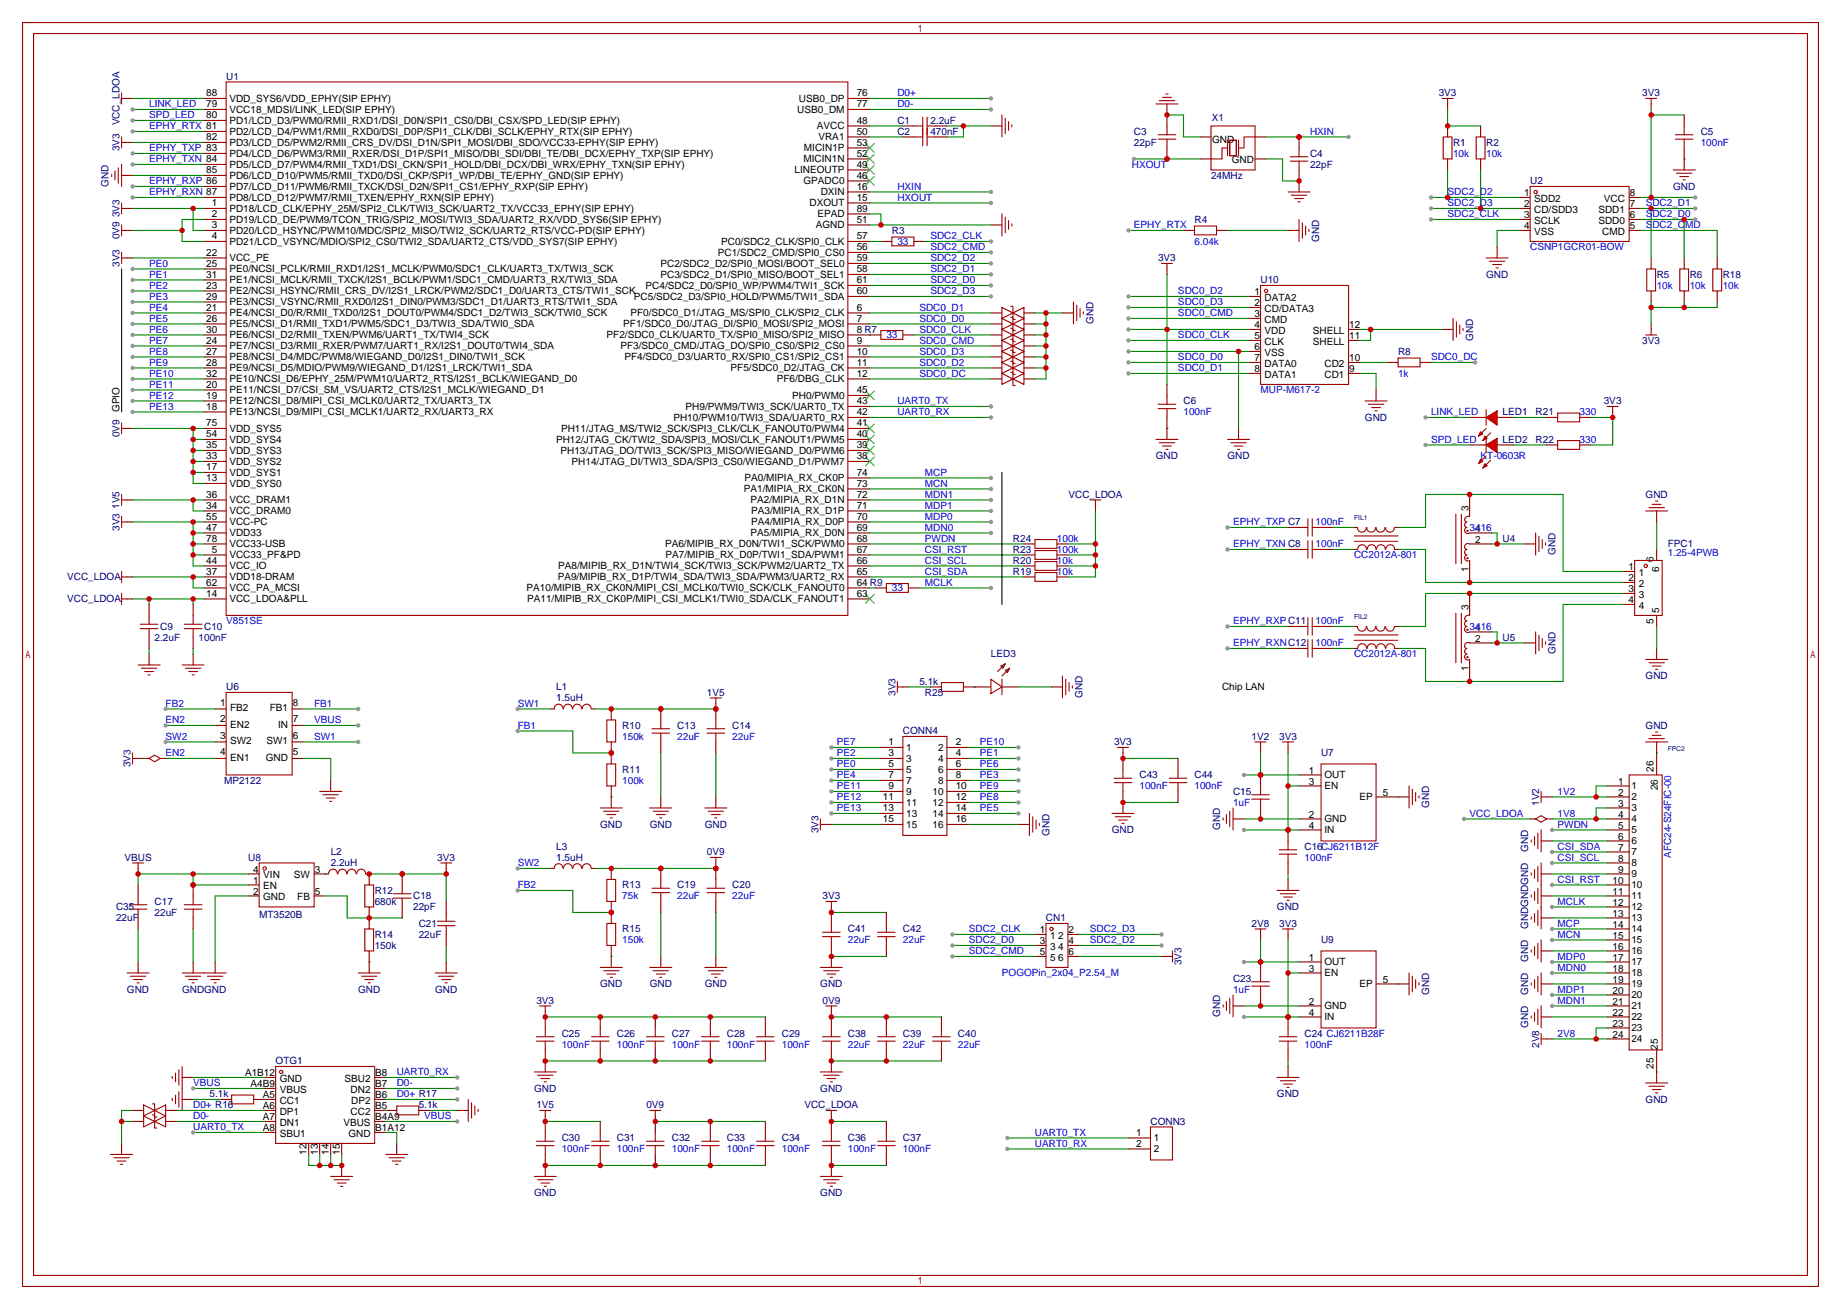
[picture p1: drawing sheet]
<svg xmlns="http://www.w3.org/2000/svg" width="425mm" height="302mm" viewBox="0 0 425 302" stroke-linecap="round" stroke-linejoin="round" font-family="sans-serif">
<defs><g id="words">
<g font-size="2.3">
<text x="47.6" y="22.3">88</text>
<text x="53" y="23.5">VDD_SYS6/VDD_EPHY(SIP EPHY)</text>
<text x="184.4" y="23.5">USB0_DP</text>
<text x="197.7" y="22.3">76</text>
<text x="47.6" y="27.4">80</text>
<text x="47.6" y="24.8">79</text>
<text x="53" y="28.6">PD1/LCD_D3/PWM0/RMII_RXD1/DSI_D0N/SPI1_CS0/DBI_CSX/SPD_LED(SIP EPHY)</text>
<text x="53" y="26.1">VCC18_MDSI/LINK_LED(SIP EPHY)</text>
<text x="184" y="26.1">USB0_DM</text>
<text x="188.5" y="29.9">AVCC</text>
<text x="197.7" y="28.6">48</text>
<text x="197.7" y="24.8">77</text>
<text x="47.6" y="32.4">82</text>
<text x="53" y="33.7">PD3/LCD_D5/PWM2/RMII_CRS_DV/DSI_D1N/SPI1_MOSI/DBI_SDO/VCC33-EPHY(SIP EPHY)</text>
<text x="53" y="31.2">PD2/LCD_D4/PWM1/RMII_RXD0/DSI_D0P/SPI1_CLK/DBI_SCLK/EPHY_RTX(SIP EPHY)</text>
<text x="185.6" y="35">MICIN1P</text>
<text x="188.9" y="32.4">VRA1</text>
<text x="197.7" y="33.7">53</text>
<text x="197.7" y="31.2">50</text>
<text x="279.8" y="32.9">GND</text>
<text x="47.6" y="40.1">85</text>
<text x="53" y="41.3">PD6/LCD_D10/PWM5/RMII_TXD0/DSI_CKP/SPI1_WP/DBI_TE/EPHY_GND(SIP EPHY)</text>
<text x="53" y="38.8">PD5/LCD_D7/PWM4/RMII_TXD1/DSI_CKN/SPI1_HOLD/DBI_DCX/DBI_WRX/EPHY_TXN(SIP EPHY)</text>
<text x="53" y="36.2">PD4/LCD_D6/PWM3/RMII_RXER/DSI_D1P/SPI1_MISO/DBI_SDI/DBI_TE/DBI_DCX/EPHY_TXP(SIP EPHY)</text>
<text x="183.4" y="40.1">LINEOUTP</text>
<text x="185.5" y="37.5">MICIN1N</text>
<text x="197.7" y="41.3">46</text>
<text x="197.7" y="38.8">49</text>
<text x="197.7" y="36.2">52</text>
<text x="284.3" y="37.7">GND</text>
<text x="48.9" y="47.7">1</text>
<text x="53" y="46.4">PD8/LCD_D12/PWM7/RMII_TXEN/EPHY_RXN(SIP EPHY)</text>
<text x="53" y="43.9">PD7/LCD_D11/PWM6/RMII_TXCK/DSI_D2N/SPI1_CS1/EPHY_RXP(SIP EPHY)</text>
<text x="185.5" y="42.6">GPADC0</text>
<text x="186.9" y="47.7">DXOUT</text>
<text x="189.4" y="45.1">DXIN</text>
<text x="197.7" y="46.4">15</text>
<text x="197.7" y="43.9">16</text>
<text x="351.8" y="45.4">1</text>
<text x="351.8" y="47.9">2</text>
<text x="354.1" y="46.6">SDD2</text>
<text x="370.2" y="46.6">VCC</text>
<text x="376.2" y="47.9">7</text>
<text x="376.2" y="45.4">8</text>
<text x="48.9" y="52.8">3</text>
<text x="48.9" y="50.2">2</text>
<text x="53" y="51.5">PD19/LCD_DE/PWM9/TCON_TRIG/SPI2_MOSI/TWI3_SDA/UART2_RX/VDD_SYS6(SIP EPHY)</text>
<text x="53" y="48.9">PD18/LCD_CLK/EPHY_25M/SPI2_CLK/TWI3_SCK/UART2_TX/VCC33_EPHY(SIP EPHY)</text>
<text x="188.3" y="52.8">AGND</text>
<text x="188.7" y="50.2">EPAD</text>
<text x="197.7" y="48.9">89</text>
<text x="197.7" y="51.5">51</text>
<text x="351.8" y="50.4">3</text>
<text x="351.8" y="53">4</text>
<text x="354.1" y="49.2">CD/SDD3</text>
<text x="354.1" y="51.7">SCLK</text>
<text x="368.9" y="51.7">SDD0</text>
<text x="368.9" y="49.2">SDD1</text>
<text x="376.2" y="53">5</text>
<text x="376.2" y="50.4">6</text>
<text x="47.6" y="59.1">22</text>
<text x="48.9" y="55.3">4</text>
<text x="53" y="56.6">PD21/LCD_VSYNC/MDIO/SPI2_CS0/TWI2_SDA/UART2_CTS/VDD_SYS7(SIP EPHY)</text>
<text x="53" y="54">PD20/LCD_HSYNC/PWM10/MDC/SPI2_MISO/TWI2_SCK/UART2_RTS/VCC-PD(SIP EPHY)</text>
<text x="165.7" y="59.1">PC1/SDC2_CMD/SPI0_CS0</text>
<text x="166.5" y="56.6">PC0/SDC2_CLK/SPI0_CLK</text>
<text x="197.7" y="57.8">56</text>
<text x="197.7" y="55.3">57</text>
<text x="354.1" y="54.3">VSS</text>
<text x="369.8" y="54.3">CMD</text>
<text x="47.6" y="64.2">31</text>
<text x="47.6" y="61.6">25</text>
<text x="53" y="65.5">PE1/NCSI_MCLK/RMII_TXCK/I2S1_BCLK/PWM1/SDC1_CMD/UART3_RX/TWI3_SDA</text>
<text x="53" y="62.9">PE0/NCSI_PCLK/RMII_RXD1/I2S1_MCLK/PWM0/SDC1_CLK/UART3_TX/TWI3_SCK</text>
<text x="53" y="60.4">VCC_PE</text>
<text x="152.5" y="64.2">PC3/SDC2_D1/SPI0_MISO/BOOT_SEL1</text>
<text x="152.5" y="61.6">PC2/SDC2_D2/SPI0_MOSI/BOOT_SEL0</text>
<text x="197.7" y="65.5">61</text>
<text x="197.7" y="62.9">58</text>
<text x="197.7" y="60.4">59</text>
<text x="47.6" y="71.8">21</text>
<text x="47.6" y="69.3">29</text>
<text x="47.6" y="66.7">23</text>
<text x="53" y="70.5">PE3/NCSI_VSYNC/RMII_RXD0/I2S1_DIN0/PWM3/SDC1_D1/UART3_RTS/TWI1_SDA</text>
<text x="53" y="68">PE2/NCSI_HSYNC/RMII_CRS_DV/I2S1_LRCK/PWM2/SDC1_D0/UART3_CTS/TWI1_SCK</text>
<text x="146.3" y="69.3">PC5/SDC2_D3/SPI0_HOLD/PWM5/TWI1_SDA</text>
<text x="149" y="66.7">PC4/SDC2_D0/SPI0_WP/PWM4/TWI1_SCK</text>
<text x="197.7" y="71.8">6</text>
<text x="197.7" y="68">60</text>
<text x="289.5" y="68.2">1</text>
<text x="289.5" y="70.8">2</text>
<text x="291.9" y="69.5">DATA2</text>
<text x="47.6" y="76.9">30</text>
<text x="47.6" y="74.3">26</text>
<text x="53" y="75.6">PE5/NCSI_D1/RMII_TXD1/PWM5/SDC1_D3/TWI3_SDA/TWI0_SDA</text>
<text x="53" y="73.1">PE4/NCSI_D0/R/RMII_TXD0/I2S1_DOUT0/PWM4/SDC1_D2/TWI3_SCK/TWI0_SCK</text>
<text x="143.9" y="75.6">PF1/SDC0_D0/JTAG_DI/SPI0_MOSI/SPI2_MOSI</text>
<text x="145.5" y="73.1">PF0/SDC0_D1/JTAG_MS/SPI0_CLK/SPI2_CLK</text>
<text x="197.7" y="76.9">8 R7</text>
<text x="197.7" y="74.3">7</text>
<text x="289.5" y="73.3">3</text>
<text x="289.5" y="75.8">4</text>
<text x="291.9" y="72">CD/DATA3</text>
<text x="291.9" y="74.6">CMD</text>
<text x="291.9" y="77.1">VDD</text>
<text x="303" y="77.1">SHELL</text>
<text x="311.4" y="75.8">12</text>
<text x="47.6" y="82">27</text>
<text x="47.6" y="79.4">24</text>
<text x="53" y="83.2">PE8/NCSI_D4/MDC/PWM8/WIEGAND_D0/I2S1_DIN0/TWI1_SCK</text>
<text x="53" y="80.7">PE7/NCSI_D3/RMII_RXER/PWM7/UART1_RX/I2S1_DOUT0/TWI4_SDA</text>
<text x="53" y="78.2">PE6/NCSI_D2/RMII_TXEN/PWM6/UART1_TX/TWI4_SCK</text>
<text x="140" y="78.2">PF2/SDC0_CLK/UART0_TX/SPI0_MISO/SPI2_MISO</text>
<text x="143.2" y="80.7">PF3/SDC0_CMD/JTAG_DO/SPI0_CS0/SPI2_CS0</text>
<text x="144.1" y="83.2">PF4/SDC0_D3/UART0_RX/SPI0_CS1/SPI2_CS1</text>
<text x="197.7" y="82">10</text>
<text x="197.7" y="79.4">9</text>
<text x="289.5" y="78.4">5</text>
<text x="289.5" y="80.9">6</text>
<text x="289.5" y="83.5">7</text>
<text x="291.9" y="79.7">CLK</text>
<text x="291.9" y="82.2">VSS</text>
<text x="303" y="79.7">SHELL</text>
<text x="311.4" y="83.5">10</text>
<text x="311.4" y="78.4">11</text>
<text x="47.6" y="89.6">20</text>
<text x="47.6" y="87">32</text>
<text x="47.6" y="84.5">28</text>
<text x="53" y="88.3">PE10/NCSI_D6/EPHY_25M/PWM10/UART2_RTS/I2S1_BCLK/WIEGAND_D0</text>
<text x="53" y="85.8">PE9/NCSI_D5/MDIO/PWM9/WIEGAND_D1/I2S1_LRCK/TWI1_SDA</text>
<text x="168.6" y="85.8">PF5/SDC0_D2/JTAG_CK</text>
<text x="179.3" y="88.3">PF6/DBG_CLK</text>
<text x="197.7" y="87">12</text>
<text x="197.7" y="84.5">11</text>
<text x="289.5" y="86">8</text>
<text x="291.9" y="84.7">DATA0</text>
<text x="291.9" y="87.3">DATA1</text>
<text x="305.7" y="87.3">CD1</text>
<text x="305.7" y="84.7">CD2</text>
<text x="311.4" y="86">9</text>
<text x="27.6" y="95.1" transform="rotate(-90 27.6 95.1)">GPIO</text>
<text x="47.6" y="94.7">18</text>
<text x="47.6" y="92.1">19</text>
<text x="53" y="95.9">PE13/NCSI_D9/MIPI_CSI_MCLK1/UART2_RX/UART3_RX</text>
<text x="53" y="93.4">PE12/NCSI_D8/MIPI_CSI_MCLK0/UART2_TX/UART3_TX</text>
<text x="53" y="90.9">PE11/NCSI_D7/CSI_SM_VS/UART2_CTS/I2S1_MCLK/WIEGAND_D1</text>
<text x="158.2" y="94.7">PH9/PWM9/TWI3_SCK/UART0_TX</text>
<text x="182.9" y="92.1">PH0/PWM0</text>
<text x="197.7" y="95.9">42</text>
<text x="197.7" y="93.4">43</text>
<text x="197.7" y="90.9">45</text>
<text x="47.6" y="98.5">75</text>
<text x="47.6" y="101">54</text>
<text x="53" y="99.7">VDD_SYS5</text>
<text x="129.5" y="99.7">PH11/JTAG_MS/TWI2_SCK/SPI3_CLK/CLK_FANOUT0/PWM4</text>
<text x="155.4" y="97.2">PH10/PWM10/TWI3_SDA/UART0_RX</text>
<text x="197.7" y="101">40</text>
<text x="197.7" y="98.5">41</text>
<text x="47.6" y="103.6">35</text>
<text x="47.6" y="106.1">33</text>
<text x="53" y="102.3">VDD_SYS4</text>
<text x="53" y="104.8">VDD_SYS3</text>
<text x="53" y="107.4">VDD_SYS2</text>
<text x="128.3" y="102.3">PH12/JTAG_CK/TWI2_SDA/SPI3_MOSI/CLK_FANOUT1/PWM5</text>
<text x="129.4" y="104.8">PH13/JTAG_DO/TWI3_SCK/SPI3_MISO/WIEGAND_D0/PWM6</text>
<text x="131.9" y="107.4">PH14/JTAG_DI/TWI3_SDA/SPI3_CS0/WIEGAND_D1/PWM7</text>
<text x="197.7" y="106.1">38</text>
<text x="197.7" y="103.6">39</text>
<text x="47.6" y="108.6">17</text>
<text x="47.6" y="111.2">13</text>
<text x="53" y="109.9">VDD_SYS1</text>
<text x="53" y="112.4">VDD_SYS0</text>
<text x="171.7" y="113.7">PA1/MIPIA_RX_CK0N</text>
<text x="171.8" y="111.2">PA0/MIPIA_RX_CK0P</text>
<text x="197.7" y="112.4">73</text>
<text x="197.7" y="109.9">74</text>
<text x="47.6" y="115">36</text>
<text x="47.6" y="117.5">34</text>
<text x="53" y="116.3">VCC_DRAM1</text>
<text x="53" y="118.8">VCC_DRAM0</text>
<text x="173.3" y="116.3">PA2/MIPIA_RX_D1N</text>
<text x="173.4" y="118.8">PA3/MIPIA_RX_D1P</text>
<text x="197.7" y="117.5">71</text>
<text x="197.7" y="115">72</text>
<text x="339" y="118" transform="rotate(-90 339 118)">3</text>
<text x="47.6" y="120.1">55</text>
<text x="47.6" y="122.6">47</text>
<text x="47.6" y="125.1">78</text>
<text x="53" y="121.3">VCC-PC</text>
<text x="53" y="123.9">VDD33</text>
<text x="173.3" y="123.9">PA5/MIPIA_RX_D0N</text>
<text x="173.4" y="121.3">PA4/MIPIA_RX_D0P</text>
<text x="197.7" y="125.1">68</text>
<text x="197.7" y="122.6">69</text>
<text x="197.7" y="120.1">70</text>
<text x="340.5" y="122.8">4</text>
<text x="340.5" y="125.4">2</text>
<text x="47.6" y="130.2">44</text>
<text x="48.9" y="127.7">5</text>
<text x="53" y="126.4">VCC33-USB</text>
<text x="53" y="129">VCC33_PF&amp;PD</text>
<text x="53" y="131.5">VCC_IO</text>
<text x="128.9" y="131.5">PA8/MIPIB_RX_D1N/TWI4_SCK/TWI3_SCK/PWM2/UART2_TX</text>
<text x="153.5" y="126.4">PA6/MIPIB_RX_D0N/TWI1_SCK/PWM0</text>
<text x="153.6" y="129">PA7/MIPIB_RX_D0P/TWI1_SDA/PWM1</text>
<text x="197.7" y="130.2">66</text>
<text x="197.7" y="127.7">67</text>
<text x="339" y="132" transform="rotate(-90 339 132)">1</text>
<text x="375.9" y="131.7">1</text>
<text x="381.7" y="129.8" transform="rotate(-90 381.7 129.8)">6</text>
<text x="47.6" y="132.8">37</text>
<text x="47.6" y="135.3">62</text>
<text x="47.6" y="137.8">14</text>
<text x="53" y="134">VDD18-DRAM</text>
<text x="53" y="136.6">VCC_PA_MCSI</text>
<text x="121.5" y="136.6">PA10/MIPIB_RX_CK0N/MIPI_CSI_MCLK0/TWI0_SCK/CLK_FANOUT0</text>
<text x="128.7" y="134">PA9/MIPIB_RX_D1P/TWI4_SDA/TWI3_SDA/PWM3/UART2_RX</text>
<text x="197.7" y="137.8">63</text>
<text x="197.7" y="135.3">64 R9</text>
<text x="197.7" y="132.8">65</text>
<text x="375.9" y="136.8">3</text>
<text x="375.9" y="134.3">2</text>
<text x="378.3" y="135.5">2</text>
<text x="378.3" y="133">1</text>
<text x="383" y="132.1" transform="rotate(-90 383 132.1)">6</text>
<text x="53" y="139.1">VCC_LDOA&amp;PLL</text>
<text x="121.7" y="139.1">PA11/MIPIB_RX_CK0P/MIPI_CSI_MCLK1/TWI0_SDA/CLK_FANOUT1</text>
<text x="339" y="140.8" transform="rotate(-90 339 140.8)">3</text>
<text x="375.9" y="139.3">4</text>
<text x="378.3" y="140.6">4</text>
<text x="378.3" y="138.1">3</text>
<text x="383" y="141.7" transform="rotate(-90 383 141.7)">5</text>
<text x="340.5" y="145.7">4</text>
<text x="340.5" y="148.2">2</text>
<text x="381.7" y="144" transform="rotate(-90 381.7 144)">5</text>
<text x="339" y="154.8" transform="rotate(-90 339 154.8)">1</text>
<text x="282.1" y="159.4">Chip LAN</text>
<text x="50.8" y="163">1</text>
<text x="50.8" y="166.8">2</text>
<text x="53.1" y="164.3">FB2</text>
<text x="62.3" y="164.3">FB1</text>
<text x="67.6" y="166.8">7</text>
<text x="67.6" y="163">8</text>
<text x="50.8" y="170.6">3</text>
<text x="53.1" y="168.1">EN2</text>
<text x="53.1" y="171.9">SW2</text>
<text x="61.5" y="171.9">SW1</text>
<text x="64.2" y="168.1">IN</text>
<text x="67.6" y="170.6">6</text>
<text x="205.1" y="172.1">1</text>
<text x="209.2" y="173.4">1</text>
<text x="216.5" y="173.4">2</text>
<text x="220.6" y="172.1">2</text>
<text x="50.8" y="174.4">4</text>
<text x="53.1" y="175.7">EN1</text>
<text x="61.4" y="175.7">GND</text>
<text x="67.6" y="174.4">5</text>
<text x="205.1" y="174.7">3</text>
<text x="205.1" y="177.2">5</text>
<text x="205.1" y="179.8">7</text>
<text x="209.2" y="175.9">3</text>
<text x="209.2" y="178.5">5</text>
<text x="216.5" y="175.9">4</text>
<text x="216.5" y="178.5">6</text>
<text x="220.6" y="174.7">4</text>
<text x="220.6" y="177.2">6</text>
<text x="220.6" y="179.8">8</text>
<text x="302.1" y="178.7">1</text>
<text x="305.7" y="179.7">OUT</text>
<text x="381.7" y="178.2" transform="rotate(-90 381.7 178.2)">26</text>
<text x="203.8" y="184.8">11</text>
<text x="205.1" y="182.3">9</text>
<text x="209.2" y="181">7</text>
<text x="209.2" y="183.6">9</text>
<text x="215.2" y="183.6">10</text>
<text x="216.5" y="181">8</text>
<text x="220.6" y="182.3">10</text>
<text x="220.6" y="184.8">12</text>
<text x="302.1" y="181.3">3</text>
<text x="305.7" y="182.3">EN</text>
<text x="313.8" y="184.8">EP</text>
<text x="319.2" y="183.8">5</text>
<text x="373.5" y="181.3">1</text>
<text x="373.5" y="183.8">2</text>
<text x="376.6" y="182.3">1</text>
<text x="376.6" y="184.8">2</text>
<text x="382.7" y="182.5" transform="rotate(-90 382.7 182.5)">26</text>
<text x="203.8" y="187.4">13</text>
<text x="203.8" y="189.9">15</text>
<text x="209.2" y="186.1">11</text>
<text x="209.2" y="188.6">13</text>
<text x="209.2" y="191.2">15</text>
<text x="215.2" y="186.1">12</text>
<text x="215.2" y="188.6">14</text>
<text x="215.2" y="191.2">16</text>
<text x="220.6" y="187.4">14</text>
<text x="220.6" y="189.9">16</text>
<text x="302.1" y="188.9">2</text>
<text x="302.1" y="191.4">4</text>
<text x="305.7" y="189.9">GND</text>
<text x="373.5" y="186.3">3</text>
<text x="373.5" y="188.9">4</text>
<text x="373.5" y="191.4">5</text>
<text x="376.6" y="187.3">3</text>
<text x="376.6" y="189.9">4</text>
<text x="305.7" y="192.4">IN</text>
<text x="373.5" y="194">6</text>
<text x="373.5" y="196.5">7</text>
<text x="376.6" y="192.4">5</text>
<text x="376.6" y="195">6</text>
<text x="376.6" y="197.5">7</text>
<text x="58.4" y="201.6">4</text>
<text x="60.8" y="202.8">VIN</text>
<text x="67.9" y="202.8">SW</text>
<text x="72.6" y="201.6">3</text>
<text x="373.5" y="199">8</text>
<text x="373.5" y="201.6">9</text>
<text x="376.6" y="200">8</text>
<text x="376.6" y="202.6">9</text>
<text x="58.4" y="204.1">1</text>
<text x="58.4" y="206.7">2</text>
<text x="60.8" y="205.4">EN</text>
<text x="60.8" y="207.9">GND</text>
<text x="68.6" y="207.9">FB</text>
<text x="72.6" y="206.7">5</text>
<text x="372.2" y="204.1">10</text>
<text x="372.2" y="206.7">11</text>
<text x="372.2" y="209.2">12</text>
<text x="376.6" y="205.1">10</text>
<text x="376.6" y="207.7">11</text>
<text x="240" y="215.5">1</text>
<text x="246.6" y="215.5">2</text>
<text x="372.2" y="211.7">13</text>
<text x="372.2" y="214.3">14</text>
<text x="376.6" y="210.2">12</text>
<text x="376.6" y="212.7">13</text>
<text x="376.6" y="215.3">14</text>
<text x="240" y="218.1">3</text>
<text x="240" y="220.6">5</text>
<text x="242.4" y="216.8">1</text>
<text x="242.4" y="219.4">3</text>
<text x="242.4" y="221.9">5</text>
<text x="244.3" y="221.9">6</text>
<text x="244.3" y="219.4">4</text>
<text x="244.3" y="216.8">2</text>
<text x="246.6" y="220.6">6</text>
<text x="246.6" y="218.1">4</text>
<text x="302.1" y="221.9">1</text>
<text x="372.2" y="216.8">15</text>
<text x="372.2" y="219.4">16</text>
<text x="372.2" y="221.9">17</text>
<text x="376.6" y="217.8">15</text>
<text x="376.6" y="220.4">16</text>
<text x="302.1" y="224.4">3</text>
<text x="305.7" y="222.9">OUT</text>
<text x="305.7" y="225.4">EN</text>
<text x="313.8" y="228">EP</text>
<text x="319.2" y="227">5</text>
<text x="372.2" y="224.4">18</text>
<text x="372.2" y="227">19</text>
<text x="376.6" y="222.9">17</text>
<text x="376.6" y="225.4">18</text>
<text x="376.6" y="228">19</text>
<text x="302.1" y="232.1">2</text>
<text x="305.7" y="233.1">GND</text>
<text x="372.2" y="229.5">20</text>
<text x="372.2" y="232.1">21</text>
<text x="376.6" y="230.5">20</text>
<text x="376.6" y="233.1">21</text>
<text x="302.1" y="234.6">4</text>
<text x="305.7" y="235.6">IN</text>
<text x="372.2" y="234.6">22</text>
<text x="372.2" y="237.1">23</text>
<text x="372.2" y="239.7">24</text>
<text x="376.6" y="235.6">22</text>
<text x="376.6" y="238.1">23</text>
<text x="376.6" y="240.7">24</text>
<text x="382.7" y="242.4" transform="rotate(-90 382.7 242.4)">25</text>
<text x="56.6" y="248.6">A1B12</text>
<text x="57.9" y="251.1">A4B9</text>
<text x="64.6" y="249.8">GND</text>
<text x="79.5" y="249.8">SBU2</text>
<text x="86.6" y="248.6">B8</text>
<text x="86.6" y="251.1">B7</text>
<text x="381.7" y="246.8" transform="rotate(-90 381.7 246.8)">25</text>
<text x="60.7" y="256.2">A6</text>
<text x="60.7" y="253.6">A5</text>
<text x="64.6" y="257.5">DP1</text>
<text x="64.6" y="254.9">CC1</text>
<text x="64.6" y="252.4">VBUS</text>
<text x="80.9" y="252.4">DN2</text>
<text x="80.9" y="257.5">CC2</text>
<text x="81.1" y="254.9">DP2</text>
<text x="86.6" y="253.6">B6</text>
<text x="86.6" y="256.2">B5</text>
<text x="60.7" y="261.3">A8</text>
<text x="60.7" y="258.7">A7</text>
<text x="64.6" y="262.5">SBU1</text>
<text x="64.6" y="260">DN1</text>
<text x="79.3" y="260">VBUS</text>
<text x="80.4" y="262.5">GND</text>
<text x="86.6" y="258.7">B4A9</text>
<text x="86.6" y="261.3">B1A12</text>
<text x="262.2" y="262.3">1</text>
<text x="266.3" y="263.6">1</text>
<text x="70.8" y="266.6" transform="rotate(-90 70.8 266.6)">12</text>
<text x="73.3" y="266.6" transform="rotate(-90 73.3 266.6)">13</text>
<text x="75.9" y="266.6" transform="rotate(-90 75.9 266.6)">14</text>
<text x="78.4" y="266.6" transform="rotate(-90 78.4 266.6)">15</text>
<text x="262.2" y="264.8">2</text>
<text x="266.3" y="266.1">2</text>
</g>
<g font-size="2.3" fill="#000080">
<text x="52.2" y="18.5">U1</text>
<text x="332.1" y="22.3">3V3</text>
<text x="379.1" y="22.3">3V3</text>
<text x="27.6" y="29" transform="rotate(-90 27.6 29)">VCC_LDOA</text>
<text x="207.1" y="28.6">C1</text>
<text x="214.8" y="28.6">2.2uF</text>
<text x="279.7" y="28">X1</text>
<text x="27.6" y="34.9" transform="rotate(-90 27.6 34.9)">3V3</text>
<text x="207.1" y="31.2">C2</text>
<text x="214.8" y="31.2">470nF</text>
<text x="261.7" y="31.2">C3</text>
<text x="261.7" y="33.7">22pF</text>
<text x="335.4" y="33.7">R1</text>
<text x="343" y="33.7">R2</text>
<text x="392.6" y="31.2">C5</text>
<text x="279.5" y="41.3">24MHz</text>
<text x="302.4" y="36.2">C4</text>
<text x="302.4" y="38.8">22pF</text>
<text x="25.1" y="43.1" transform="rotate(-90 25.1 43.1)">GND</text>
<text x="353.2" y="42.6">U2</text>
<text x="386.2" y="43.9">GND</text>
<text x="27.6" y="50.2" transform="rotate(-90 27.6 50.2)">3V3</text>
<text x="275.7" y="51.5">R4</text>
<text x="27.6" y="55.3" transform="rotate(-90 27.6 55.3)">0V9</text>
<text x="205.9" y="54">R3</text>
<text x="304.5" y="55.8" transform="rotate(-90 304.5 55.8)">GND</text>
<text x="27.6" y="61.6" transform="rotate(-90 27.6 61.6)">3V3</text>
<text x="267.3" y="60.4">3V3</text>
<text x="291" y="65.5">U10</text>
<text x="343" y="64.2">GND</text>
<text x="382.4" y="64.2">R5</text>
<text x="390" y="64.2">R6</text>
<text x="397.6" y="64.2">R18</text>
<text x="252.4" y="74.8" transform="rotate(-90 252.4 74.8)">GND</text>
<text x="322.7" y="82">R8</text>
<text x="340" y="78.6" transform="rotate(-90 340 78.6)">GND</text>
<text x="379.1" y="79.4">3V3</text>
<text x="273.2" y="93.4">C6</text>
<text x="346.8" y="95.9">LED1</text>
<text x="354.5" y="95.9">R21</text>
<text x="370.2" y="93.4">3V3</text>
<text x="27.6" y="101" transform="rotate(-90 27.6 101)">0V9</text>
<text x="315.1" y="97.2">GND</text>
<text x="266.8" y="106.1">GND</text>
<text x="283.3" y="106.1">GND</text>
<text x="346.8" y="102.3">LED2</text>
<text x="354.5" y="102.3">R22</text>
<text x="27.6" y="117.5" transform="rotate(-90 27.6 117.5)">1V5</text>
<text x="246.6" y="115">VCC_LDOA</text>
<text x="379.8" y="115">GND</text>
<text x="27.6" y="122.6" transform="rotate(-90 27.6 122.6)">3V3</text>
<text x="233.8" y="125.1">R24</text>
<text x="346.8" y="125.1">U4</text>
<text x="233.8" y="130.2">R20</text>
<text x="233.8" y="127.7">R23</text>
<text x="359.1" y="128.2" transform="rotate(-90 359.1 128.2)">GND</text>
<text x="384.9" y="126.4">FPC1</text>
<text x="15.5" y="134">VCC_LDOA</text>
<text x="233.8" y="132.8">R19</text>
<text x="15.5" y="139.1">VCC_LDOA</text>
<text x="35.7" y="148">2.2uF</text>
<text x="37" y="145.5">C9</text>
<text x="45.8" y="148">100nF</text>
<text x="47.1" y="145.5">C10</text>
<text x="346.8" y="148">U5</text>
<text x="228.7" y="151.8">LED3</text>
<text x="359.1" y="151" transform="rotate(-90 359.1 151)">GND</text>
<text x="52.2" y="159.4">U6</text>
<text x="128.4" y="159.4">L1</text>
<text x="128.4" y="162">1.5uH</text>
<text x="163.2" y="160.7">1V5</text>
<text x="206.7" y="160.7" transform="rotate(-90 206.7 160.7)">3V3</text>
<text x="212.2" y="158.2">5.1k</text>
<text x="213.5" y="160.7">R25</text>
<text x="249.9" y="161.2" transform="rotate(-90 249.9 161.2)">GND</text>
<text x="379.8" y="156.9">GND</text>
<text x="143.6" y="168.3">R10</text>
<text x="156.3" y="168.3">C13</text>
<text x="169" y="168.3">C14</text>
<text x="208.4" y="169.6">CONN4</text>
<text x="257.2" y="172.1">3V3</text>
<text x="288.9" y="170.9">1V2</text>
<text x="295.3" y="170.9">3V3</text>
<text x="379.8" y="168.3">GND</text>
<text x="30.1" y="177.2" transform="rotate(-90 30.1 177.2)">3V3</text>
<text x="143.6" y="178.5">R11</text>
<text x="263" y="179.8">C43</text>
<text x="275.7" y="179.8">C44</text>
<text x="304.9" y="174.7">U7</text>
<text x="51.7" y="181">MP2122</text>
<text x="284.6" y="183.6">C15</text>
<text x="138.5" y="191.2">GND</text>
<text x="150" y="191.2">GND</text>
<text x="162.7" y="191.2">GND</text>
<text x="281.6" y="191.7" transform="rotate(-90 281.6 191.7)">GND</text>
<text x="329.9" y="186.6" transform="rotate(-90 329.9 186.6)">GND</text>
<text x="355.3" y="186.1" transform="rotate(-90 355.3 186.1)">1V2</text>
<text x="76.3" y="197.5">L2</text>
<text x="128.4" y="196.3">L3</text>
<text x="163.2" y="197.5">0V9</text>
<text x="188.9" y="192.4" transform="rotate(-90 188.9 192.4)">3V3</text>
<text x="242.2" y="192.9" transform="rotate(-90 242.2 192.9)">GND</text>
<text x="256.6" y="192.5">GND</text>
<text x="301.1" y="196.3">C16CJ6211B12F</text>
<text x="352.7" y="196.7" transform="rotate(-90 352.7 196.7)">GND</text>
<text x="28.7" y="198.8">VBUS</text>
<text x="57.3" y="198.8">U8</text>
<text x="76.3" y="200.1">2.2uH</text>
<text x="100.9" y="198.8">3V3</text>
<text x="128.4" y="198.8">1.5uH</text>
<text x="35.7" y="209">C17</text>
<text x="86.5" y="206.4">R12</text>
<text x="86.5" y="209">680k</text>
<text x="95.4" y="207.7">C18</text>
<text x="143.6" y="205.2">R13</text>
<text x="156.3" y="205.2">C19</text>
<text x="169" y="205.2">C20</text>
<text x="189.8" y="207.7">3V3</text>
<text x="26.8" y="210.2">C35</text>
<text x="26.8" y="212.8">22uF</text>
<text x="35.7" y="211.5">22uF</text>
<text x="59.8" y="212.1">MT3520B</text>
<text x="95.4" y="210.2">22pF</text>
<text x="96.6" y="214">C21</text>
<text x="143.6" y="215.3">R15</text>
<text x="195.7" y="215.3">C41</text>
<text x="208.4" y="215.3">C42</text>
<text x="241.4" y="212.8">CN1</text>
<text x="288.9" y="214">2V8</text>
<text x="294.7" y="210.2">GND</text>
<text x="295.3" y="214">3V3</text>
<text x="352.7" y="214.5" transform="rotate(-90 352.7 214.5)">GNDGNDGND</text>
<text x="86.5" y="216.6">R14</text>
<text x="86.5" y="219.1">150k</text>
<text x="96.6" y="216.6">22uF</text>
<text x="304.9" y="217.9">U9</text>
<text x="272.7" y="222.9" transform="rotate(-90 272.7 222.9)">3V3</text>
<text x="284.6" y="226.7">C23</text>
<text x="352.7" y="222.1" transform="rotate(-90 352.7 222.1)">GND</text>
<text x="29.3" y="229.3">GND</text>
<text x="42" y="229.3">GNDGND</text>
<text x="82.7" y="229.3">GND</text>
<text x="100.4" y="229.3">GND</text>
<text x="123.8" y="231.8">3V3</text>
<text x="138.5" y="228">GND</text>
<text x="150" y="228">GND</text>
<text x="162.7" y="228">GND</text>
<text x="189.3" y="228">GND</text>
<text x="189.8" y="231.8">0V9</text>
<text x="329.9" y="229.8" transform="rotate(-90 329.9 229.8)">GND</text>
<text x="352.7" y="229.8" transform="rotate(-90 352.7 229.8)">GND</text>
<text x="129.7" y="239.4">C25</text>
<text x="142.4" y="239.4">C26</text>
<text x="155.1" y="239.4">C27</text>
<text x="167.8" y="239.4">C28</text>
<text x="180.5" y="239.4">C29</text>
<text x="195.7" y="239.4">C38</text>
<text x="208.4" y="239.4">C39</text>
<text x="221.1" y="239.4">C40</text>
<text x="281.6" y="234.8" transform="rotate(-90 281.6 234.8)">GND</text>
<text x="301.1" y="239.4">C24 CJ6211B28F</text>
<text x="352.7" y="237.4" transform="rotate(-90 352.7 237.4)">GND</text>
<text x="63.6" y="245.8">OTG1</text>
<text x="355.3" y="242" transform="rotate(-90 355.3 242)">2V8</text>
<text x="48.4" y="253.4">5.1k</text>
<text x="96.6" y="256">5.1k</text>
<text x="123.3" y="252.1">GND</text>
<text x="123.8" y="256">1V5</text>
<text x="149.2" y="256">0V9</text>
<text x="185.7" y="256">VCC_LDOA</text>
<text x="189.3" y="252.1">GND</text>
<text x="294.7" y="253.4">GND</text>
<text x="379.8" y="254.7">GND</text>
<text x="129.7" y="263.6">C30</text>
<text x="142.4" y="263.6">C31</text>
<text x="155.1" y="263.6">C32</text>
<text x="167.8" y="263.6">C33</text>
<text x="180.5" y="263.6">C34</text>
<text x="195.7" y="263.6">C36</text>
<text x="208.4" y="263.6">C37</text>
<text x="265.6" y="259.8">CONN3</text>
<text x="123.3" y="276.3">GND</text>
<text x="189.3" y="276.3">GND</text>
</g>
<g font-size="2.3" fill="#00f">
<text x="207.1" y="22.3">D0+</text>
<text x="34.4" y="24.8">LINK_LED</text>
<text x="34.4" y="27.4">SPD_LED</text>
<text x="34.4" y="29.9">EPHY_RTX 81</text>
<text x="207.1" y="24.8">D0-</text>
<text x="34.4" y="35">EPHY_TXP 83</text>
<text x="302.4" y="31.2">HXIN</text>
<text x="392.6" y="33.7">100nF</text>
<text x="34.4" y="37.5">EPHY_TXN 84</text>
<text x="261.3" y="38.8">HXOUT</text>
<text x="335.4" y="36.2">10k</text>
<text x="343" y="36.2">10k</text>
<text x="34.4" y="42.6">EPHY_RXP 86</text>
<text x="34.4" y="45.1">EPHY_RXN 87</text>
<text x="207.1" y="46.4">HXOUT</text>
<text x="207.1" y="43.9">HXIN</text>
<text x="334.1" y="45.1">SDC2_D2</text>
<text x="334.1" y="47.7">SDC2_D3</text>
<text x="379.9" y="47.7">SDC2_D1</text>
<text x="261.7" y="52.8">EPHY_RTX</text>
<text x="334.1" y="50.2">SDC2_CLK</text>
<text x="379.9" y="52.8">SDC2_CMD</text>
<text x="379.9" y="50.2">SDC2_D0</text>
<text x="207.1" y="56.6">33</text>
<text x="214.8" y="55.3">SDC2_CLK</text>
<text x="214.8" y="57.8">SDC2_CMD</text>
<text x="275.7" y="56.6">6.04k</text>
<text x="353.2" y="57.8">CSNP1GCR01-BOW</text>
<text x="34.4" y="61.6">PE0</text>
<text x="34.4" y="64.2">PE1</text>
<text x="214.8" y="60.4">SDC2_D2</text>
<text x="214.8" y="62.9">SDC2_D1</text>
<text x="214.8" y="65.5">SDC2_D0</text>
<text x="34.4" y="71.8">PE4</text>
<text x="34.4" y="69.3">PE3</text>
<text x="34.4" y="66.7">PE2</text>
<text x="212.2" y="71.8">SDC0_D1</text>
<text x="214.8" y="68">SDC2_D3</text>
<text x="271.9" y="70.5">SDC0_D3</text>
<text x="271.9" y="68">SDC0_D2</text>
<text x="382.4" y="66.7">10k</text>
<text x="390" y="66.7">10k</text>
<text x="397.6" y="66.7">10k</text>
<text x="34.4" y="74.3">PE5</text>
<text x="34.4" y="76.9">PE6</text>
<text x="212.2" y="76.9">SDC0_CLK</text>
<text x="212.2" y="74.3">SDC0_D0</text>
<text x="271.9" y="73.1">SDC0_CMD</text>
<text x="34.4" y="82">PE8</text>
<text x="34.4" y="79.4">PE7</text>
<text x="204.6" y="78.2">33</text>
<text x="212.2" y="79.4">SDC0_CMD</text>
<text x="212.2" y="82">SDC0_D3</text>
<text x="271.9" y="83.2">SDC0_D0</text>
<text x="271.9" y="78.2">SDC0_CLK</text>
<text x="330.3" y="83.2">SDC0_DC</text>
<text x="34.4" y="89.6">PE11</text>
<text x="34.4" y="87">PE10</text>
<text x="34.4" y="84.5">PE9</text>
<text x="212.2" y="84.5">SDC0_D2</text>
<text x="212.2" y="87">SDC0_DC</text>
<text x="271.9" y="85.8">SDC0_D1</text>
<text x="322.7" y="87">1k</text>
<text x="34.4" y="94.7">PE13</text>
<text x="34.4" y="92.1">PE12</text>
<text x="207.1" y="95.9">UART0_RX</text>
<text x="207.1" y="93.4">UART0_TX</text>
<text x="273.2" y="95.9">100nF</text>
<text x="291" y="90.9">MUP-M617-2</text>
<text x="330.3" y="95.9">LINK_LED</text>
<text x="364.6" y="95.9">330</text>
<text x="330.3" y="102.3">SPD_LED</text>
<text x="341.8" y="106.1">KT-0603R</text>
<text x="364.6" y="102.3">330</text>
<text x="213.5" y="109.9">MCP</text>
<text x="213.5" y="112.4">MCN</text>
<text x="213.5" y="115">MDN1</text>
<text x="213.5" y="117.5">MDP1</text>
<text x="213.5" y="120.1">MDP0</text>
<text x="213.5" y="122.6">MDN0</text>
<text x="213.5" y="125.1">PWDN</text>
<text x="244" y="125.1">100k</text>
<text x="284.6" y="121.3">EPHY_TXP C7</text>
<text x="303.7" y="121.3">100nF</text>
<text x="339.2" y="122.6">3416</text>
<text x="213.5" y="127.7">CSI_RST</text>
<text x="213.5" y="130.2">CSI_SCL</text>
<text x="244" y="130.2">10k</text>
<text x="244" y="127.7">100k</text>
<text x="284.6" y="126.4">EPHY_TXN C8</text>
<text x="303.7" y="126.4">100nF</text>
<text x="312.5" y="129">CC2012A-801</text>
<text x="384.9" y="128.4">1.25-4PWB</text>
<text x="205.9" y="136.6">33</text>
<text x="213.5" y="132.8">CSI_SDA</text>
<text x="213.5" y="135.3">MCLK</text>
<text x="244" y="132.8">10k</text>
<text x="52.2" y="144.2">V851SE</text>
<text x="284.6" y="144.2">EPHY_RXPC11</text>
<text x="284.6" y="149.3">EPHY_RXNC12</text>
<text x="303.7" y="144.2">100nF</text>
<text x="303.7" y="149.3">100nF</text>
<text x="339.2" y="145.5">3416</text>
<text x="312.5" y="151.8">CC2012A-801</text>
<text x="38.2" y="163.2">FB2</text>
<text x="38.2" y="167.1">EN2</text>
<text x="72.5" y="167.1">VBUS</text>
<text x="72.5" y="163.2">FB1</text>
<text x="119.5" y="163.2">SW1</text>
<text x="38.2" y="170.9">SW2</text>
<text x="72.5" y="170.9">SW1</text>
<text x="119.5" y="168.3">FB1</text>
<text x="143.6" y="170.9">150k</text>
<text x="156.3" y="170.9">22uF</text>
<text x="169" y="170.9">22uF</text>
<text x="193.2" y="172.1">PE7</text>
<text x="226.2" y="172.1">PE10</text>
<text x="38.2" y="174.7">EN2</text>
<text x="193.2" y="177.2">PE0</text>
<text x="193.2" y="179.8">PE4</text>
<text x="193.2" y="174.7">PE2</text>
<text x="226.2" y="174.7">PE1</text>
<text x="226.2" y="177.2">PE6</text>
<text x="226.2" y="179.8">PE3</text>
<text x="143.6" y="181">100k</text>
<text x="193.2" y="182.3">PE11</text>
<text x="193.2" y="184.8">PE12</text>
<text x="226.2" y="182.3">PE9</text>
<text x="226.2" y="184.8">PE8</text>
<text x="263" y="182.3">100nF</text>
<text x="275.7" y="182.3">100nF</text>
<text x="359.5" y="183.6">1V2</text>
<text x="193.2" y="187.4">PE13</text>
<text x="226.2" y="187.4">PE5</text>
<text x="284.6" y="186.1">1uF</text>
<text x="339.2" y="188.6">VCC_LDOA</text>
<text x="359.5" y="191.2">PWDN</text>
<text x="359.5" y="188.6">1V8</text>
<text x="359.5" y="196.3">CSI_SDA</text>
<text x="119.5" y="200.1">SW2</text>
<text x="301.1" y="198.8">100nF</text>
<text x="359.5" y="203.9">CSI_RST</text>
<text x="359.5" y="198.8">CSI_SCL</text>
<text x="385.7" y="198.1" transform="rotate(-90 385.7 198.1)">AFC24-S24FIC-00</text>
<text x="119.5" y="205.2">FB2</text>
<text x="143.6" y="207.7">75k</text>
<text x="156.3" y="207.7">22uF</text>
<text x="169" y="207.7">22uF</text>
<text x="359.5" y="209">MCLK</text>
<text x="223.6" y="215.3">SDC2_CLK</text>
<text x="251.6" y="215.3">SDC2_D3</text>
<text x="359.5" y="214">MCP</text>
<text x="143.6" y="217.9">150k</text>
<text x="195.7" y="217.9">22uF</text>
<text x="208.4" y="217.9">22uF</text>
<text x="223.6" y="217.9">SDC2_D0</text>
<text x="223.6" y="220.4">SDC2_CMD</text>
<text x="251.6" y="217.9">SDC2_D2</text>
<text x="359.5" y="221.7">MDP0</text>
<text x="359.5" y="216.6">MCN</text>
<text x="231.3" y="225.5">POGOPin_2x04_P2.54_M</text>
<text x="359.5" y="224.2">MDN0</text>
<text x="284.6" y="229.3">1uF</text>
<text x="359.5" y="231.8">MDN1</text>
<text x="359.5" y="229.3">MDP1</text>
<text x="359.5" y="239.4">2V8</text>
<text x="129.7" y="242">100nF</text>
<text x="142.4" y="242">100nF</text>
<text x="155.1" y="242">100nF</text>
<text x="167.8" y="242">100nF</text>
<text x="180.5" y="242">100nF</text>
<text x="195.7" y="242">22uF</text>
<text x="208.4" y="242">22uF</text>
<text x="221.1" y="242">22uF</text>
<text x="301.1" y="242">100nF</text>
<text x="44.6" y="250.9">VBUS</text>
<text x="91.6" y="250.9">D0-</text>
<text x="91.6" y="248.3">UART0_RX</text>
<text x="44.6" y="256">D0+ R16</text>
<text x="91.6" y="253.4">D0+ R17</text>
<text x="44.6" y="258.5">D0-</text>
<text x="44.6" y="261">UART0_TX</text>
<text x="97.9" y="258.5">VBUS</text>
<text x="238.9" y="262.3">UART0_TX</text>
<text x="129.7" y="266.1">100nF</text>
<text x="142.4" y="266.1">100nF</text>
<text x="155.1" y="266.1">100nF</text>
<text x="167.8" y="266.1">100nF</text>
<text x="180.5" y="266.1">100nF</text>
<text x="195.7" y="266.1">100nF</text>
<text x="208.4" y="266.1">100nF</text>
<text x="238.9" y="264.8">UART0_RX</text>
</g>
<g font-size="1.6" fill="#000080">
<text x="312.5" y="120.1">FIL1</text>
<text x="312.5" y="142.9">FIL2</text>
<text x="384.9" y="173.4">FPC2</text>
</g>
</g></defs>
<path d="M5.2 5.2h414.5v291.9h-414.5zM7.7 7.7h409.5v286.8h-409.5zM52.2 18.9h143.5v123.2h-143.5zM376 178.9h7.7v63.5h-7.7z" fill="none" stroke="#a10000" stroke-width=".25"/>
<g fill="none" stroke="#870000" stroke-width=".25">
<path d="M47.1 25.3h5.1M47.1 22.7h5.1M47.1 38h5.1M47.1 35.4h5.1M47.1 32.9h5.1M47.1 30.4h5.1M47.1 27.8h5.1M195.7 39.2h5.1M195.7 36.7h5.1M195.7 34.2h5.1M195.7 31.6h5.1M195.7 29.1h5.1"/>
<path d="M195.7 25.3h5.1M195.7 22.7h5.1M47.1 55.8h5.1M47.1 59.6h5.1M47.1 53.2h5.1M47.1 50.7h5.1M47.1 48.1h5.1M47.1 45.6h5.1M47.1 43.1h5.1M47.1 40.5h5.1M195.7 49.4h5.1M195.7 46.9h5.1"/>
<path d="M195.7 44.3h5.1M195.7 41.8h5.1M195.7 51.9h5.1M195.7 58.3h5.1M195.7 55.8h5.1M47.1 79.9h5.1M47.1 77.3h5.1M47.1 74.8h5.1M47.1 72.3h5.1M47.1 69.7h5.1M47.1 67.2h5.1M47.1 64.6h5.1"/>
<path d="M47.1 62.1h5.1M195.7 79.9h5.1M195.7 77.3h5.1M195.7 74.8h5.1M195.7 72.3h5.1M195.7 68.5h5.1M195.7 65.9h5.1M195.7 63.4h5.1M195.7 60.8h5.1M47.1 98.9h5.1M47.1 87.5h5.1M47.1 85h5.1"/>
<path d="M47.1 82.4h5.1M47.1 95.1h5.1M47.1 92.6h5.1M47.1 90h5.1M195.7 98.9h5.1M195.7 96.4h5.1M195.7 93.9h5.1M195.7 91.3h5.1M195.7 87.5h5.1M195.7 85h5.1M195.7 82.4h5.1M47.1 101.5h5.1"/>
<path d="M47.1 104h5.1M47.1 106.6h5.1M47.1 109.1h5.1M47.1 111.6h5.1M47.1 115.4h5.1M47.1 118h5.1M195.7 101.5h5.1M195.7 104h5.1M195.7 106.6h5.1M195.7 115.4h5.1M195.7 118h5.1M195.7 112.9h5.1"/>
<path d="M195.7 110.4h5.1M47.1 120.5h5.1M47.1 123.1h5.1M47.1 125.6h5.1M47.1 128.1h5.1M47.1 130.7h5.1M47.1 133.2h5.1M47.1 135.8h5.1M47.1 138.3h5.1M195.7 120.5h5.1M195.7 123.1h5.1M195.7 125.6h5.1"/>
<path d="M195.7 128.1h5.1M195.7 130.7h5.1M195.7 133.2h5.1M195.7 135.8h5.1M195.7 138.3h5.1M382.4 173.9v5M371 181.5h5M371 184h5M371 186.6h5M371 189.1h5M371 191.6h5M371 194.2h5"/>
<path d="M371 196.7h5M371 199.3h5M371 201.8h5M371 204.3h5M371 206.9h5M371 209.4h5M371 212h5M371 214.5h5M371 217h5M371 219.6h5M371 222.1h5M371 224.7h5"/>
<path d="M371 227.2h5M371 229.7h5M371 232.3h5M371 234.8h5M371 237.4h5M371 239.9h5M382.4 242.4v5.1"/>
</g>
<g fill="none" stroke="#3c3" stroke-width=".25">
<path d="M199.8 38.2l2 2.1M199.8 35.7l2 2M199.8 33.1l2 2.1M201.8 38.2l-2 2.1M201.8 35.7l-2 2M201.8 33.1l-2 2.1M199.8 40.8l2 2M201.8 40.8l-2 2M199.8 97.9l2 2M199.8 90.3l2 2M201.8 97.9l-2 2M201.8 90.3l-2 2"/>
<path d="M199.8 105.5l2 2.1M199.8 103l2 2M199.8 100.5l2 2M201.8 105.5l-2 2.1M201.8 103l-2 2M201.8 100.5l-2 2M199.8 137.3l2 2M201.8 137.3l-2 2"/>
</g>
<path d="M30.6 62.1h16.5" fill="none" stroke="#008700" stroke-width=".25"/>
<circle cx="30.6" cy="62.1" r=".51" fill="#999"/>
<g fill="none" stroke="#870000" stroke-width=".25">
<path d="M228.7 72.3h2.6M228.7 74.8h2.6M228.7 77.3h2.6M228.7 79.9h2.6M236.3 72.3h2.6M236.3 74.8h2.6M236.3 77.3h2.6M236.3 79.9h2.6M245.2 72.3h2.6M228.7 82.4h2.6M228.7 85h2.6M228.7 87.5h2.6"/>
<path d="M236.3 82.4h2.6M236.3 85h2.6M236.3 87.5h2.6"/>
</g>
<g fill="none" stroke="#a10000" stroke-width=".25">
<path d="M231.3 71l2.5 1.3-2.5 1.2zM231.3 73.5l2.5 1.3-2.5 1.3zM231.3 76.1l2.5 1.2-2.5 1.3zM231.3 78.6l2.5 1.3-2.5 1.3zM233.3 70.7h.5v3.1h.5M233.3 73.3h.5v3h.5M233.3 75.8h.5v3.1h.5M233.3 78.4h.5v3h.5M233.8 72.3l2.5-1.3v2.5zM233.8 74.8l2.5-1.3v2.6zM233.8 77.3l2.5-1.2v2.5zM233.8 79.9l2.5-1.3v2.6z"/>
<path d="M247.8 69.7v5.1M248.5 70.5v3.5M249.3 71.2v2.1M250.1 72v.5M231.3 81.2l2.5 1.2-2.5 1.3zM231.3 83.7l2.5 1.3-2.5 1.2zM231.3 86.2l2.5 1.3-2.5 1.3zM233.3 80.9h.5v3h.5M233.3 83.4h.5v3.1h.5M233.3 86h.5v3h.5M233.8 82.4l2.5-1.2v2.5zM233.8 85l2.5-1.3v2.5z"/>
<path d="M233.8 87.5l2.5-1.3v2.6z"/>
</g>
<path d="M238.9 72.3h6.3M238.9 74.8h2.5M238.9 77.3h2.5M238.9 79.9h2.5M241.4 72.3v15.2h-2.5M238.9 82.4h2.5M238.9 85h2.5" fill="none" stroke="#008700" stroke-width=".25"/>
<g fill="#c00">
<circle cx="241.4" cy="72.3" r=".63"/>
<circle cx="241.4" cy="74.8" r=".63"/>
<circle cx="241.4" cy="77.3" r=".63"/>
<circle cx="241.4" cy="79.9" r=".63"/>
<circle cx="241.4" cy="82.4" r=".63"/>
<circle cx="241.4" cy="85" r=".63"/>
</g>
<path d="M29.3 22.7h1.3M29.3 59.6h1.3M29.3 98.9h1.3M29.3 115.4h1.3M29.3 120.5h1.3M29.3 133.2h1.3M29.3 138.3h1.3M34.4 151v2.5M44.6 151v2.5" fill="none" stroke="#870000" stroke-width=".25"/>
<g fill="none" stroke="#a10000" stroke-width=".25">
<path d="M28.1 21.5v2.5M28.1 22.7h1.2M28.1 58.3v2.5M28.1 59.6h1.2M28.1 97.7v2.5M28.1 98.9h1.2M28.1 114.2v2.5M28.1 119.3v2.5M28.1 115.4h1.2M28.1 132v2.5M28.1 137v2.6M28.1 120.5h1.2"/>
<path d="M28.1 133.2h1.2M28.1 138.3h1.2M31.9 153.5h5.1M32.6 154.3h3.6M33.4 155.1h2M34.2 155.8h.5M42 153.5h5.1M42.8 154.3h3.6M43.6 155.1h2M44.3 155.8h.5"/>
</g>
<path d="M30.6 95.1h16.5M34.4 149.7v1.3M44.6 149.7v1.3" fill="none" stroke="#008700" stroke-width=".25"/>
<circle cx="30.6" cy="95.1" r=".51" fill="#999"/>
<path d="M30.6 92.6h16.5" fill="none" stroke="#008700" stroke-width=".25"/>
<circle cx="30.6" cy="92.6" r=".51" fill="#999"/>
<path d="M30.6 90h16.5" fill="none" stroke="#008700" stroke-width=".25"/>
<circle cx="30.6" cy="90" r=".51" fill="#999"/>
<path d="M30.6 87.5h16.5" fill="none" stroke="#008700" stroke-width=".25"/>
<circle cx="30.6" cy="87.5" r=".51" fill="#999"/>
<path d="M30.6 85h16.5" fill="none" stroke="#008700" stroke-width=".25"/>
<circle cx="30.6" cy="85" r=".51" fill="#999"/>
<path d="M30.6 82.4h16.5" fill="none" stroke="#008700" stroke-width=".25"/>
<circle cx="30.6" cy="82.4" r=".51" fill="#999"/>
<path d="M30.6 79.9h16.5" fill="none" stroke="#008700" stroke-width=".25"/>
<circle cx="30.6" cy="79.9" r=".51" fill="#999"/>
<path d="M30.6 74.8h16.5" fill="none" stroke="#008700" stroke-width=".25"/>
<circle cx="30.6" cy="74.8" r=".51" fill="#999"/>
<path d="M30.6 72.3h16.5" fill="none" stroke="#008700" stroke-width=".25"/>
<circle cx="30.6" cy="72.3" r=".51" fill="#999"/>
<path d="M30.6 69.7h16.5" fill="none" stroke="#008700" stroke-width=".25"/>
<circle cx="30.6" cy="69.7" r=".51" fill="#999"/>
<path d="M30.6 67.2h16.5" fill="none" stroke="#008700" stroke-width=".25"/>
<circle cx="30.6" cy="67.2" r=".51" fill="#999"/>
<path d="M30.6 64.6h16.5" fill="none" stroke="#008700" stroke-width=".25"/>
<circle cx="30.6" cy="64.6" r=".51" fill="#999"/>
<path d="M228.7 29.1h2.6M228.7 51.9h2.6" fill="none" stroke="#870000" stroke-width=".25"/>
<path d="M231.3 26.5v5.1M232 27.3v3.6M232.8 28.1v2M233.6 28.8v.5M231.3 49.4v5.1M232 50.2v3.5M232.8 50.9v2.1M233.6 51.7v.5" fill="none" stroke="#a10000" stroke-width=".25"/>
<path d="M200.8 46.9h27.9" fill="none" stroke="#008700" stroke-width=".25"/>
<circle cx="228.7" cy="46.9" r=".51" fill="#999"/>
<g fill="none" stroke="#a10000" stroke-width=".25">
<path d="M279.5 29.1h10.2v10.1h-10.2zM283.3 34.2h-1.2v2.5h-2.6M283.3 32.4v3.5M283.8 32.4h1.6v3.5h-1.6zM285.9 32.4v3.5M289.7 31.6h-2.6v2.6h-1M297.3 44.3h5.1M298.1 45.1h3.5M298.8 45.8h2.1M299.6 46.6h.5M353.2 43.1h22.8v12.7h-22.8z"/>
<circle cx="354.5" cy="44.3" r=".38"/>
</g>
<g fill="none" stroke="#870000" stroke-width=".25">
<path d="M277 31.6h2.5M277 36.7h2.5M289.7 31.6h2.5M289.7 36.7h2.5M299.8 41.8v2.5M350.6 45.6h2.6M350.6 48.1h2.6M350.6 50.7h2.6M350.6 53.2h2.6M376 45.6h2.6M376 48.1h2.6M376 50.7h2.6"/>
<path d="M376 53.2h2.6"/>
</g>
<path d="M261.7 36.7h15.3" fill="none" stroke="#008700" stroke-width=".25"/>
<circle cx="269.4" cy="36.7" r=".63" fill="#c00"/>
<circle cx="261.7" cy="36.7" r=".51" fill="#999"/>
<path d="M269.4 26.5h3.8v5.1h3.8M292.2 31.6h19.1" fill="none" stroke="#008700" stroke-width=".25"/>
<circle cx="299.8" cy="31.6" r=".63" fill="#c00"/>
<circle cx="311.3" cy="31.6" r=".51" fill="#999"/>
<path d="M292.2 36.7h3.8v5.1h3.8M334.1 25.3v3.8h7.7M350.6 53.2h-5v3.8M378.6 53.2h17.8v6.4" fill="none" stroke="#008700" stroke-width=".25"/>
<path d="M269.4 24v2.5M334.1 24v1.3M334.1 29.1v2.5M334.1 36.7v2.5M341.8 29.1v2.5M341.8 36.7v2.5M203.3 55.8h2.6M210.9 55.8h2.6M345.6 57v2.6M200.8 77.3h2.5M208.4 77.3h2.5" fill="none" stroke="#870000" stroke-width=".25"/>
<g fill="none" stroke="#a10000" stroke-width=".25">
<path d="M266.8 24h5.1M267.6 23.2h3.5M268.4 22.5h2M269.1 21.7h.5M332.9 22.7h2.5M333.1 31.6h2.1v5.1h-2.1zM334.1 22.7v1.3M340.7 31.6h2.1v5.1h-2.1zM205.9 54.7h5v2.1h-5zM343 59.6h5.1M203.3 76.3h5.1v2.1h-5.1zM343.8 60.3h3.5"/>
<path d="M344.6 61.1h2M345.3 61.8h.5"/>
</g>
<circle cx="334.1" cy="29.1" r=".63" fill="#c00"/>
<path d="M334.1 39.2v6.4M330.3 45.6h20.3" fill="none" stroke="#008700" stroke-width=".25"/>
<circle cx="334.1" cy="45.6" r=".63" fill="#c00"/>
<circle cx="330.3" cy="45.6" r=".51" fill="#999"/>
<path d="M341.8 39.2v8.9M330.3 48.1h20.3" fill="none" stroke="#008700" stroke-width=".25"/>
<circle cx="341.8" cy="48.1" r=".63" fill="#c00"/>
<circle cx="330.3" cy="48.1" r=".51" fill="#999"/>
<path d="M330.3 50.7h20.3" fill="none" stroke="#008700" stroke-width=".25"/>
<circle cx="330.3" cy="50.7" r=".51" fill="#999"/>
<path d="M380.1 62.1h2v5.1h-2zM387.7 62.1h2.1v5.1h-2.1z" fill="none" stroke="#a10000" stroke-width=".25"/>
<path d="M381.1 59.6v2.5M388.7 59.6v2.5M381.1 67.2v2.5M388.7 67.2v2.5" fill="none" stroke="#870000" stroke-width=".25"/>
<path d="M378.6 48.1h12.7M381.1 48.1v11.5" fill="none" stroke="#008700" stroke-width=".25"/>
<circle cx="381.1" cy="48.1" r=".63" fill="#c00"/>
<circle cx="391.3" cy="48.1" r=".51" fill="#999"/>
<path d="M378.6 50.7h12.7M388.7 50.7v8.9" fill="none" stroke="#008700" stroke-width=".25"/>
<circle cx="388.7" cy="50.7" r=".63" fill="#c00"/>
<circle cx="391.3" cy="50.7" r=".51" fill="#999"/>
<path d="M381.1 74.8v1.3" fill="none" stroke="#870000" stroke-width=".25"/>
<path d="M379.9 77.3h2.5M381.1 76.1v1.2" fill="none" stroke="#a10000" stroke-width=".25"/>
<path d="M381.1 69.7v5.1M388.7 69.7v1.3M396.4 69.7v1.3h-15.3" fill="none" stroke="#008700" stroke-width=".25"/>
<g fill="#c00">
<circle cx="381.1" cy="71" r=".63"/>
<circle cx="388.7" cy="71" r=".63"/>
</g>
<path d="M381.1 24v1.3" fill="none" stroke="#870000" stroke-width=".25"/>
<path d="M379.9 22.7h2.5M381.1 22.7v1.3" fill="none" stroke="#a10000" stroke-width=".25"/>
<path d="M381.1 25.3v20.3M381.1 26.5h7.6M378.6 45.6h12.7" fill="none" stroke="#008700" stroke-width=".25"/>
<g fill="#c00">
<circle cx="381.1" cy="26.5" r=".63"/>
<circle cx="381.1" cy="45.6" r=".63"/>
</g>
<circle cx="391.3" cy="45.6" r=".51" fill="#999"/>
<path d="M388.7 36.7v2.5M317.6 90v2.6M320.2 83.7h2.5M327.8 83.7h2.5" fill="none" stroke="#870000" stroke-width=".25"/>
<path d="M386.2 39.2h5.1M387 40h3.5M387.7 40.8h2.1M388.5 41.5h.5M315.1 92.6h5.1M315.8 93.3h3.6M316.6 94.1h2M317.4 94.9h.5M322.7 82.7h5.1v2h-5.1z" fill="none" stroke="#a10000" stroke-width=".25"/>
<path d="M388.7 36.7h.1M313.8 83.7h6.4M313.8 86.2h3.8v3.8M330.3 83.7h10.2" fill="none" stroke="#008700" stroke-width=".25"/>
<circle cx="340.5" cy="83.7" r=".51" fill="#999"/>
<path d="M260.5 71h27.9" fill="none" stroke="#008700" stroke-width=".25"/>
<circle cx="260.5" cy="71" r=".51" fill="#999"/>
<path d="M260.5 73.5h27.9" fill="none" stroke="#008700" stroke-width=".25"/>
<circle cx="260.5" cy="73.5" r=".51" fill="#999"/>
<path d="M260.5 83.7h27.9" fill="none" stroke="#008700" stroke-width=".25"/>
<circle cx="260.5" cy="83.7" r=".51" fill="#999"/>
<path d="M260.5 68.5h27.9" fill="none" stroke="#008700" stroke-width=".25"/>
<circle cx="260.5" cy="68.5" r=".51" fill="#999"/>
<path d="M260.5 86.2h27.9" fill="none" stroke="#008700" stroke-width=".25"/>
<circle cx="260.5" cy="86.2" r=".51" fill="#999"/>
<path d="M260.5 78.6h27.9" fill="none" stroke="#008700" stroke-width=".25"/>
<circle cx="260.5" cy="78.6" r=".51" fill="#999"/>
<path d="M269.4 62.1v1.3" fill="none" stroke="#870000" stroke-width=".25"/>
<path d="M268.1 60.8h2.5M269.4 60.8v1.3" fill="none" stroke="#a10000" stroke-width=".25"/>
<path d="M260.5 76.1h27.9M269.4 63.4v25.4" fill="none" stroke="#008700" stroke-width=".25"/>
<circle cx="269.4" cy="76.1" r=".63" fill="#c00"/>
<circle cx="260.5" cy="76.1" r=".51" fill="#999"/>
<path d="M285.9 98.9v2.6" fill="none" stroke="#870000" stroke-width=".25"/>
<path d="M283.3 101.5h5.1M284.1 102.2h3.6M284.9 103h2M285.6 103.8h.5" fill="none" stroke="#a10000" stroke-width=".25"/>
<path d="M260.5 81.2h27.9M285.9 81.2v17.7" fill="none" stroke="#008700" stroke-width=".25"/>
<circle cx="285.9" cy="81.2" r=".63" fill="#c00"/>
<circle cx="260.5" cy="81.2" r=".51" fill="#999"/>
<path d="M332.9 76.1h2.5M269.4 98.9v2.6" fill="none" stroke="#870000" stroke-width=".25"/>
<path d="M335.4 73.5v5.1M336.2 74.3v3.6M336.9 75.1v2M337.7 75.8v.5M266.8 101.5h5.1M267.6 102.2h3.5M268.4 103h2M269.1 103.8h.5" fill="none" stroke="#a10000" stroke-width=".25"/>
<path d="M200.8 96.4h27.9M269.4 98.9h.1" fill="none" stroke="#008700" stroke-width=".25"/>
<circle cx="228.7" cy="96.4" r=".51" fill="#999"/>
<path d="M29.3 32.9h1.3M273.2 53.2h2.5M280.8 53.2h2.5" fill="none" stroke="#870000" stroke-width=".25"/>
<path d="M28.1 31.6v2.6M28.1 32.9h1.2M275.7 52.2h5.1v2h-5.1z" fill="none" stroke="#a10000" stroke-width=".25"/>
<path d="M260.5 53.2h12.7" fill="none" stroke="#008700" stroke-width=".25"/>
<circle cx="260.5" cy="53.2" r=".51" fill="#999"/>
<path d="M213.5 55.8h15.2M283.3 53.2h14M210.9 77.3h17.8" fill="none" stroke="#008700" stroke-width=".25"/>
<path d="M28.1 40.5h2.5M29.3 53.2h1.3M29.3 48.1h1.3M297.3 53.2h2.5" fill="none" stroke="#870000" stroke-width=".25"/>
<path d="M26.5 39.5v2M27.3 38.7v3.6M28.1 38v5.1M25.8 40.3v.5M28.1 46.9v2.5M28.1 51.9v2.6M28.1 48.1h1.2M28.1 53.2h1.2M299.8 50.7v5.1M300.6 51.4v3.6M301.4 52.2v2M302.1 53v.5" fill="none" stroke="#a10000" stroke-width=".25"/>
<circle cx="228.7" cy="55.8" r=".51" fill="#999"/>
<path d="M218.6 29.1h10.1M222.4 29.1v2.5h-3.8" fill="none" stroke="#008700" stroke-width=".25"/>
<circle cx="222.4" cy="29.1" r=".63" fill="#c00"/>
<path d="M30.6 25.3h16.5" fill="none" stroke="#008700" stroke-width=".25"/>
<circle cx="30.6" cy="25.3" r=".51" fill="#999"/>
<path d="M30.6 27.8h16.5" fill="none" stroke="#008700" stroke-width=".25"/>
<circle cx="30.6" cy="27.8" r=".51" fill="#999"/>
<path d="M30.6 30.4h16.5" fill="none" stroke="#008700" stroke-width=".25"/>
<circle cx="30.6" cy="30.4" r=".51" fill="#999"/>
<path d="M30.6 32.9h16.5M30.6 35.4h16.5" fill="none" stroke="#008700" stroke-width=".25"/>
<circle cx="30.6" cy="35.4" r=".51" fill="#999"/>
<path d="M30.6 38h16.5" fill="none" stroke="#008700" stroke-width=".25"/>
<circle cx="30.6" cy="38" r=".51" fill="#999"/>
<path d="M30.6 40.5h16.5M30.6 43.1h16.5" fill="none" stroke="#008700" stroke-width=".25"/>
<circle cx="30.6" cy="43.1" r=".51" fill="#999"/>
<path d="M30.6 45.6h16.5" fill="none" stroke="#008700" stroke-width=".25"/>
<circle cx="30.6" cy="45.6" r=".51" fill="#999"/>
<path d="M30.6 22.7h16.5M30.6 48.1h16.5M44.6 48.1v5.1h2.5" fill="none" stroke="#008700" stroke-width=".25"/>
<circle cx="44.6" cy="48.1" r=".63" fill="#c00"/>
<path d="M30.6 53.2h11.4M47.1 50.7h-5.1v5.1h5.1" fill="none" stroke="#008700" stroke-width=".25"/>
<circle cx="42" cy="53.2" r=".63" fill="#c00"/>
<path d="M30.6 59.6h16.5M30.6 77.3h16.5" fill="none" stroke="#008700" stroke-width=".25"/>
<circle cx="30.6" cy="77.3" r=".51" fill="#999"/>
<path d="M200.8 55.8h2.5M200.8 58.3h27.9" fill="none" stroke="#008700" stroke-width=".25"/>
<circle cx="228.7" cy="58.3" r=".51" fill="#999"/>
<path d="M200.8 60.8h27.9" fill="none" stroke="#008700" stroke-width=".25"/>
<circle cx="228.7" cy="60.8" r=".51" fill="#999"/>
<path d="M200.8 63.4h27.9" fill="none" stroke="#008700" stroke-width=".25"/>
<circle cx="228.7" cy="63.4" r=".51" fill="#999"/>
<path d="M200.8 65.9h27.9" fill="none" stroke="#008700" stroke-width=".25"/>
<circle cx="228.7" cy="65.9" r=".51" fill="#999"/>
<path d="M200.8 68.5h27.9" fill="none" stroke="#008700" stroke-width=".25"/>
<circle cx="228.7" cy="68.5" r=".51" fill="#999"/>
<path d="M200.8 77.3h.1M200.8 72.3h27.9M200.8 74.8h27.9M200.8 79.9h27.9M200.8 82.4h27.9M200.8 85h27.9M200.8 87.5h27.9M200.8 93.9h27.9" fill="none" stroke="#008700" stroke-width=".25"/>
<circle cx="228.7" cy="93.9" r=".51" fill="#999"/>
<path d="M200.8 22.7h27.9" fill="none" stroke="#008700" stroke-width=".25"/>
<circle cx="228.7" cy="22.7" r=".51" fill="#999"/>
<path d="M200.8 25.3h27.9" fill="none" stroke="#008700" stroke-width=".25"/>
<circle cx="228.7" cy="25.3" r=".51" fill="#999"/>
<path d="M200.8 29.1h7.6M200.8 31.6h7.6M200.8 44.3h27.9" fill="none" stroke="#008700" stroke-width=".25"/>
<circle cx="228.7" cy="44.3" r=".51" fill="#999"/>
<path d="M200.8 49.4h2.5v2.5M200.8 51.9h27.9" fill="none" stroke="#008700" stroke-width=".25"/>
<circle cx="203.3" cy="51.9" r=".63" fill="#c00"/>
<path d="M30.6 138.3h16.5M34.4 138.3v1.3M44.6 138.3v1.3" fill="none" stroke="#008700" stroke-width=".25"/>
<g fill="#c00">
<circle cx="44.6" cy="138.3" r=".63"/>
<circle cx="34.4" cy="138.3" r=".63"/>
</g>
<path d="M30.6 133.2h16.5M44.6 133.2v2.6h2.5" fill="none" stroke="#008700" stroke-width=".25"/>
<circle cx="44.6" cy="133.2" r=".63" fill="#c00"/>
<path d="M30.6 120.5h16.5M44.6 120.5v10.2h2.5M44.6 128.1h2.5M44.6 125.6h2.5M44.6 123.1h2.5" fill="none" stroke="#008700" stroke-width=".25"/>
<g fill="#c00">
<circle cx="44.6" cy="128.1" r=".63"/>
<circle cx="44.6" cy="125.6" r=".63"/>
<circle cx="44.6" cy="123.1" r=".63"/>
<circle cx="44.6" cy="120.5" r=".63"/>
</g>
<path d="M30.6 115.4h16.5M44.6 115.4v2.6h2.5" fill="none" stroke="#008700" stroke-width=".25"/>
<circle cx="44.6" cy="115.4" r=".63" fill="#c00"/>
<path d="M30.6 98.9h16.5M44.6 98.9v12.7h2.5M44.6 101.5h2.5M44.6 104h2.5M44.6 106.6h2.5M44.6 109.1h2.5" fill="none" stroke="#008700" stroke-width=".25"/>
<g fill="#c00">
<circle cx="44.6" cy="101.5" r=".63"/>
<circle cx="44.6" cy="104" r=".63"/>
<circle cx="44.6" cy="106.6" r=".63"/>
<circle cx="44.6" cy="109.1" r=".63"/>
<circle cx="44.6" cy="98.9" r=".63"/>
</g>
<path d="M339.2 114.2v5.1M339.2 129.4v5.1M339.2 123.1h5.1M339.2 125.6h5.1" fill="none" stroke="#870000" stroke-width=".25"/>
<g fill="none" stroke="#a10000" stroke-width=".25">
<path d="M336 118.7v11.5M337.3 118.7v11.5M339.2 119.3a.71 .71 0 0 0-1 .2 .71 .71 0 0 0 .4 1 .65 .65 0 0 0-.5 .7 .65 .65 0 0 0 .5 .6 .72 .72 0 0 0-.4 1 .72 .72 0 0 0 1 .3M339.2 125.6a.72 .72 0 0 0-1 .3 .72 .72 0 0 0 .4 1 .65 .65 0 0 0-.5 .6 .65 .65 0 0 0 .5 .6 .72 .72 0 0 0-.4 1.1 .72 .72 0 0 0 1 .2"/>
<circle cx="338.7" cy="122.6" r=".13"/>
<circle cx="338.7" cy="128.9" r=".13"/>
</g>
<path d="M344.3 123.1h1.3v2.5M344.3 125.6h7.6" fill="none" stroke="#008700" stroke-width=".25"/>
<circle cx="345.6" cy="125.6" r=".63" fill="#c00"/>
<path d="M339.2 137v5.1M351.9 125.6h2.6M339.2 152.3v5.1M339.2 145.9h5.1M339.2 148.5h5.1" fill="none" stroke="#870000" stroke-width=".25"/>
<g fill="none" stroke="#a10000" stroke-width=".25">
<path d="M354.5 123.1v5M355.2 123.8v3.6M356 124.6v2M356.7 125.3v.6M336 141.6v11.4M337.3 141.6v11.4M339.2 142.1a.71 .71 0 0 0-1 .3 .71 .71 0 0 0 .4 1 .65 .65 0 0 0-.5 .6 .65 .65 0 0 0 .5 .7 .72 .72 0 0 0-.4 1 .72 .72 0 0 0 1 .2M339.2 148.5a.72 .72 0 0 0-1 .2 .72 .72 0 0 0 .4 1 .65 .65 0 0 0-.5 .7 .65 .65 0 0 0 .5 .6 .72 .72 0 0 0-.4 1 .72 .72 0 0 0 1 .3"/>
<circle cx="338.7" cy="151.8" r=".13"/>
<circle cx="338.7" cy="145.4" r=".13"/>
</g>
<path d="M344.3 145.9h1.3v2.6M344.3 148.5h7.6" fill="none" stroke="#008700" stroke-width=".25"/>
<circle cx="345.6" cy="148.5" r=".63" fill="#c00"/>
<path d="M351.9 148.5h2.6" fill="none" stroke="#870000" stroke-width=".25"/>
<path d="M354.5 145.9v5.1M355.2 146.7v3.5M356 147.4v2.1M356.7 148.2v.5" fill="none" stroke="#a10000" stroke-width=".25"/>
<path d="M283.3 121.8h14M307.5 121.8h5M307.5 126.9h5M307.5 144.7h5M307.5 149.7h5" fill="none" stroke="#008700" stroke-width=".25"/>
<circle cx="283.3" cy="121.8" r=".51" fill="#999"/>
<path d="M283.3 126.9h14" fill="none" stroke="#008700" stroke-width=".25"/>
<circle cx="283.3" cy="126.9" r=".51" fill="#999"/>
<path d="M283.3 144.7h14" fill="none" stroke="#008700" stroke-width=".25"/>
<circle cx="283.3" cy="144.7" r=".51" fill="#999"/>
<path d="M283.3 149.7h14" fill="none" stroke="#008700" stroke-width=".25"/>
<circle cx="283.3" cy="149.7" r=".51" fill="#999"/>
<path d="M382.4 118v2.5M374.8 139.6h2.5M374.8 137h2.5M374.8 134.5h2.5M374.8 132h2.5M382.4 126.9v2.5M382.4 142.1v2.6M382.4 149.7v2.6" fill="none" stroke="#870000" stroke-width=".25"/>
<g fill="none" stroke="#a10000" stroke-width=".25">
<path d="M379.9 118h5M380.6 117.2h3.6M381.4 116.5h2M382.1 115.7h.6M377.3 129.4h6.4v12.7h-6.4zM379.9 152.3h5M380.6 153h3.6M381.4 153.8h2M382.1 154.6h.6"/>
<circle cx="379.9" cy="130.7" r=".38"/>
</g>
<path d="M374.8 139.6h-14v17.8h-31.7v-7.7h-6.4M382.4 120.5v6.4M382.4 144.7v5" fill="none" stroke="#008700" stroke-width=".25"/>
<circle cx="339.2" cy="157.4" r=".63" fill="#c00"/>
<path d="M374.8 137h-45.7v7.7h-6.4" fill="none" stroke="#008700" stroke-width=".25"/>
<circle cx="339.2" cy="137" r=".63" fill="#c00"/>
<path d="M322.7 126.9h6.4v7.6h45.7" fill="none" stroke="#008700" stroke-width=".25"/>
<circle cx="339.2" cy="134.5" r=".63" fill="#c00"/>
<path d="M322.7 121.8h6.4v-7.6h31.7v17.8h14" fill="none" stroke="#008700" stroke-width=".25"/>
<circle cx="339.2" cy="114.2" r=".63" fill="#c00"/>
<g fill="none" stroke="#a10000" stroke-width=".25">
<path d="M312.6 125h10.1M312.6 123.7h10.1M315.4 121.8a1.01 1.01 0 0 1-1 1.1 1.01 1.01 0 0 1-1.1-1.1M315.4 126.9a1.01 1.01 0 0 0-1-1.1 1.01 1.01 0 0 0-1 1.1M317.5 121.8a1.01 1.01 0 0 1-1 1.1 1.01 1.01 0 0 1-1-1.1M317.6 126.9a1.01 1.01 0 0 0-1-1.1 1.01 1.01 0 0 0-1 1.1M319.7 121.8a1.01 1.01 0 0 1-1 1.1 1.01 1.01 0 0 1-1.1-1.1M319.8 126.9a1.01 1.01 0 0 0-1.1-1.1 1.01 1.01 0 0 0-1 1.1M321.9 121.8a1.01 1.01 0 0 1-1.1 1.1 1.01 1.01 0 0 1-1-1.1M321.9 126.9a1.01 1.01 0 0 0-1-1.1 1.01 1.01 0 0 0-1 1.1M312.6 147.9h10.1M312.6 146.6h10.1"/>
<path d="M315.4 144.7a1.01 1.01 0 0 1-1 1.1 1.01 1.01 0 0 1-1.1-1.1M315.4 149.7a1.01 1.01 0 0 0-1-1.1 1.01 1.01 0 0 0-1 1.1M317.5 144.7a1.01 1.01 0 0 1-1 1.1 1.01 1.01 0 0 1-1-1.1M317.6 149.7a1.01 1.01 0 0 0-1-1.1 1.01 1.01 0 0 0-1 1.1M319.7 144.7a1.01 1.01 0 0 1-1 1.1 1.01 1.01 0 0 1-1.1-1.1M319.8 149.7a1.01 1.01 0 0 0-1.1-1.1 1.01 1.01 0 0 0-1 1.1M321.9 144.7a1.01 1.01 0 0 1-1.1 1.1 1.01 1.01 0 0 1-1-1.1M321.9 149.7a1.01 1.01 0 0 0-1-1.1 1.01 1.01 0 0 0-1 1.1M379.9 171.3h5M380.6 170.6h3.6M381.4 169.8h2M382.1 169h.6"/>
<path d="M379.9 250.1h5M380.6 250.8h3.6M381.4 251.6h2M382.1 252.3h.6"/>
</g>
<path d="M312.5 121.8h.8M312.5 126.9h.8M321.9 121.8h.8M321.9 126.9h.8M312.5 144.7h.8M312.5 149.7h.8M321.9 144.7h.8M321.9 149.7h.8M382.4 171.3v2.6M382.4 247.5v2.6" fill="none" stroke="#870000" stroke-width=".25"/>
<path d="M382.4 173.9h.1M358.3 239.9h12.7M371 237.4h-2.6v2.5M382.4 247.5h.1" fill="none" stroke="#008700" stroke-width=".25"/>
<circle cx="368.4" cy="239.9" r=".63" fill="#c00"/>
<path d="M355.7 234.8h2.6M357 239.9h1.3" fill="none" stroke="#870000" stroke-width=".25"/>
<path d="M353.4 234.6v.5M354.2 233.8v2M355 233v3.6M355.7 232.3v5.1M355.7 238.6v2.6M355.7 239.9h1.3" fill="none" stroke="#a10000" stroke-width=".25"/>
<path d="M358.3 234.8h12.7M358.3 232.3h12.7" fill="none" stroke="#008700" stroke-width=".25"/>
<circle cx="358.3" cy="232.3" r=".51" fill="#999"/>
<path d="M358.3 229.7h12.7" fill="none" stroke="#008700" stroke-width=".25"/>
<circle cx="358.3" cy="229.7" r=".51" fill="#999"/>
<path d="M358.3 227.2h12.7M358.3 224.7h12.7" fill="none" stroke="#008700" stroke-width=".25"/>
<path d="M355.7 227.2h2.6" fill="none" stroke="#870000" stroke-width=".25"/>
<path d="M353.4 226.9v.6M354.2 226.2v2M355 225.4v3.6M355.7 224.7v5" fill="none" stroke="#a10000" stroke-width=".25"/>
<circle cx="358.3" cy="224.7" r=".51" fill="#999"/>
<path d="M358.3 222.1h12.7" fill="none" stroke="#008700" stroke-width=".25"/>
<circle cx="358.3" cy="222.1" r=".51" fill="#999"/>
<path d="M358.3 219.6h12.7M358.3 217h12.7" fill="none" stroke="#008700" stroke-width=".25"/>
<path d="M355.7 219.6h2.6" fill="none" stroke="#870000" stroke-width=".25"/>
<path d="M353.4 219.3v.5M354.2 218.6v2M355 217.8v3.6M355.7 217v5.1" fill="none" stroke="#a10000" stroke-width=".25"/>
<circle cx="358.3" cy="217" r=".51" fill="#999"/>
<path d="M358.3 214.5h12.7" fill="none" stroke="#008700" stroke-width=".25"/>
<circle cx="358.3" cy="214.5" r=".51" fill="#999"/>
<path d="M358.3 212h12.7M358.3 209.4h12.7" fill="none" stroke="#008700" stroke-width=".25"/>
<path d="M355.7 212h2.6" fill="none" stroke="#870000" stroke-width=".25"/>
<path d="M353.4 211.7v.5M354.2 210.9v2.1M355 210.2v3.5M355.7 209.4v5.1" fill="none" stroke="#a10000" stroke-width=".25"/>
<circle cx="358.3" cy="209.4" r=".51" fill="#999"/>
<path d="M355.7 206.9h2.6" fill="none" stroke="#870000" stroke-width=".25"/>
<path d="M353.4 206.6v.5M354.2 205.9v2M355 205.1v3.6M355.7 204.3v5.1" fill="none" stroke="#a10000" stroke-width=".25"/>
<path d="M358.3 206.9h12.7M358.3 204.3h12.7" fill="none" stroke="#008700" stroke-width=".25"/>
<circle cx="358.3" cy="204.3" r=".51" fill="#999"/>
<path d="M355.7 201.8h2.6" fill="none" stroke="#870000" stroke-width=".25"/>
<path d="M355.7 199.3v5M353.4 201.5v.6M354.2 200.8v2M355 200v3.6" fill="none" stroke="#a10000" stroke-width=".25"/>
<path d="M358.3 199.3h12.7M358.3 201.8h12.7" fill="none" stroke="#008700" stroke-width=".25"/>
<circle cx="358.3" cy="199.3" r=".51" fill="#999"/>
<path d="M358.3 196.7h12.7" fill="none" stroke="#008700" stroke-width=".25"/>
<circle cx="358.3" cy="196.7" r=".51" fill="#999"/>
<path d="M358.3 194.2h12.7M358.3 191.6h12.7" fill="none" stroke="#008700" stroke-width=".25"/>
<path d="M355.7 194.2h2.6" fill="none" stroke="#870000" stroke-width=".25"/>
<path d="M353.4 193.9v.5M354.2 193.2v2M355 192.4v3.6M355.7 191.6v5.1" fill="none" stroke="#a10000" stroke-width=".25"/>
<circle cx="358.3" cy="191.6" r=".51" fill="#999"/>
<path d="M358.3 189.1h12.7M371 186.6h-2.6v2.5" fill="none" stroke="#008700" stroke-width=".25"/>
<circle cx="368.4" cy="189.1" r=".63" fill="#c00"/>
<path d="M358.3 184h12.7M371 181.5h-2.6v2.5" fill="none" stroke="#008700" stroke-width=".25"/>
<circle cx="368.4" cy="184" r=".63" fill="#c00"/>
<path d="M353.2 189.1h1.3M357 189.1h1.3" fill="none" stroke="#870000" stroke-width=".25"/>
<path d="M354.5 189.1l1.2-.8 1.3 .8-1.3 .8z" fill="none" stroke="#a10000" stroke-width=".25"/>
<path d="M337.9 189.1h15.3" fill="none" stroke="#008700" stroke-width=".25"/>
<circle cx="337.9" cy="189.1" r=".51" fill="#999"/>
<path d="M357 184h1.3M297.3 215.8v1.2M284.6 232.3h2.5M299.8 222.1h5.1M299.8 232.3h5.1M299.8 224.7h5.1M299.8 234.8h5.1M317.6 227.2h7.6" fill="none" stroke="#870000" stroke-width=".25"/>
<g fill="none" stroke="#a10000" stroke-width=".25">
<path d="M355.7 182.8v2.5M355.7 184h1.3M296 214.5h2.6M297.3 214.5v1.3M304.9 219.6h12.7v17.8h-12.7zM282.3 232v.5M283.1 231.3v2M283.8 230.5v3.6M284.6 229.7v5.1M325.2 224.7v5M326 225.4v3.6M326.8 226.2v2"/>
<path d="M327.5 226.9v.6"/>
</g>
<path d="M297.3 217v17.8M287.1 234.8h12.7M297.3 224.7h2.5M322.7 227.2h.1" fill="none" stroke="#008700" stroke-width=".25"/>
<g fill="#c00">
<circle cx="297.3" cy="224.7" r=".63"/>
<circle cx="297.3" cy="234.8" r=".63"/>
</g>
<circle cx="287.1" cy="234.8" r=".51" fill="#999"/>
<path d="M291 215.8v1.2M297.3 246.3v2.5" fill="none" stroke="#870000" stroke-width=".25"/>
<path d="M289.7 214.5h2.5M291 214.5v1.3M294.8 248.8h5M295.5 249.6h3.6M296.3 250.3h2M297.1 251.1h.5" fill="none" stroke="#a10000" stroke-width=".25"/>
<path d="M291 217v5.1M287.1 232.3h12.7M287.1 222.1h12.7M297.3 245v1.3" fill="none" stroke="#008700" stroke-width=".25"/>
<circle cx="291" cy="222.1" r=".63" fill="#c00"/>
<circle cx="287.1" cy="222.1" r=".51" fill="#999"/>
<path d="M296 171.3h2.6M297.3 171.3v1.3M304.9 176.4h12.7v17.8h-12.7zM282.3 188.8v.6M283.1 188.1v2M283.8 187.3v3.6M284.6 186.6v5M325.2 181.5v5.1M326 182.2v3.6M326.8 183v2M327.5 183.8v.5" fill="none" stroke="#a10000" stroke-width=".25"/>
<path d="M297.3 172.6v1.3M299.8 178.9h5.1M284.6 189.1h2.5M299.8 189.1h5.1M299.8 181.5h5.1M299.8 191.6h5.1M317.6 184h7.6" fill="none" stroke="#870000" stroke-width=".25"/>
<path d="M297.3 173.9v17.7M287.1 191.6h12.7M297.3 181.5h2.5M322.7 184h.1" fill="none" stroke="#008700" stroke-width=".25"/>
<g fill="#c00">
<circle cx="297.3" cy="181.5" r=".63"/>
<circle cx="297.3" cy="191.6" r=".63"/>
</g>
<circle cx="287.1" cy="191.6" r=".51" fill="#999"/>
<path d="M291 172.6v1.3M297.3 203.1v2.5" fill="none" stroke="#870000" stroke-width=".25"/>
<path d="M289.7 171.3h2.5M291 171.3v1.3M294.8 205.6h5M295.5 206.4h3.6M296.3 207.1h2M297.1 207.9h.5" fill="none" stroke="#a10000" stroke-width=".25"/>
<path d="M287.1 178.9h12.7M291 173.9v5M287.1 189.1h12.7M297.3 201.8v1.3" fill="none" stroke="#008700" stroke-width=".25"/>
<circle cx="291" cy="178.9" r=".63" fill="#c00"/>
<circle cx="287.1" cy="178.9" r=".51" fill="#999"/>
<path d="M200.8 110.4h27.9" fill="none" stroke="#008700" stroke-width=".25"/>
<circle cx="228.7" cy="110.4" r=".51" fill="#999"/>
<path d="M200.8 112.9h27.9" fill="none" stroke="#008700" stroke-width=".25"/>
<circle cx="228.7" cy="112.9" r=".51" fill="#999"/>
<path d="M200.8 115.4h27.9" fill="none" stroke="#008700" stroke-width=".25"/>
<circle cx="228.7" cy="115.4" r=".51" fill="#999"/>
<path d="M200.8 118h27.9" fill="none" stroke="#008700" stroke-width=".25"/>
<circle cx="228.7" cy="118" r=".51" fill="#999"/>
<path d="M200.8 120.5h27.9" fill="none" stroke="#008700" stroke-width=".25"/>
<circle cx="228.7" cy="120.5" r=".51" fill="#999"/>
<path d="M200.8 123.1h27.9" fill="none" stroke="#008700" stroke-width=".25"/>
<circle cx="228.7" cy="123.1" r=".51" fill="#999"/>
<path d="M200.8 125.6h35.5M200.8 128.1h35.5M200.8 130.7h35.5M200.8 133.2h35.5M200.8 135.8h1.3M212.2 135.8h16.5" fill="none" stroke="#008700" stroke-width=".25"/>
<path d="M204.6 134.7h5.1v2.1h-5.1z" fill="none" stroke="#a10000" stroke-width=".25"/>
<path d="M202.1 135.8h2.5M209.7 135.8h2.5" fill="none" stroke="#870000" stroke-width=".25"/>
<circle cx="228.7" cy="135.8" r=".51" fill="#999"/>
<path d="M231.3 109.1v30.5" fill="none" stroke="#000" stroke-width=".25"/>
<g fill="none" stroke="#a10000" stroke-width=".25">
<path d="M39.8 248.5v.5M39.8 253.6v.5M40.5 247.8v2M40.5 252.9v2M41.3 247v3.6M41.3 252.1v3.6M42 246.3v10.1M63.6 246.3h22.9v17.7h-22.9zM108.1 253.9v5.1M108.8 254.6v3.6M109.6 255.4v2M110.4 256.2v.5"/>
<path d="M76.3 271.7h5.1M77.1 272.4h3.5M77.9 273.2h2M78.6 273.9h.5M89 266.6h5.1M89.8 267.3h3.5M90.6 268.1h2M91.3 268.9h.5"/>
<circle cx="64.9" cy="247.5" r=".38"/>
</g>
<g fill="none" stroke="#870000" stroke-width=".25">
<path d="M42 248.8h2.6M42 253.9h2.6M61.1 248.8h2.5M61.1 251.3h2.5M61.1 253.9h2.5M61.1 256.4h2.5M61.1 259h2.5M86.5 248.8h2.5M86.5 251.3h2.5M86.5 253.9h2.5M86.5 256.4h2.5M86.5 259h2.5"/>
<path d="M105.5 256.4h2.6M61.1 261.5h2.5M71.2 264v2.6M73.8 264v2.6M76.3 264v2.6M78.9 264v2.6M78.9 269.1v2.6M86.5 261.5h2.5M91.6 264v2.6"/>
</g>
<path d="M89 259h16.5M89 261.5h2.6v2.5" fill="none" stroke="#008700" stroke-width=".25"/>
<circle cx="105.5" cy="259" r=".51" fill="#999"/>
<path d="M89 251.3h16.5M99.2 256.4h6.3" fill="none" stroke="#008700" stroke-width=".25"/>
<circle cx="105.5" cy="251.3" r=".51" fill="#999"/>
<path d="M40.8 259h20.3M40.8 256.4h20.3M44.6 248.8h16.5M44.6 253.9h6.3M44.6 251.3h16.5M61.1 253.9h.1M89 256.4h.1" fill="none" stroke="#008700" stroke-width=".25"/>
<path d="M53.5 252.9h5v2h-5zM91.6 255.4h5v2h-5z" fill="none" stroke="#a10000" stroke-width=".25"/>
<path d="M50.9 253.9h2.6M58.5 253.9h2.6M89 256.4h2.6M96.6 256.4h2.6" fill="none" stroke="#870000" stroke-width=".25"/>
<circle cx="44.6" cy="251.3" r=".51" fill="#999"/>
<path d="M71.2 266.6v2.5h7.7v-2.5M73.8 266.6v2.5M76.3 266.6v2.5" fill="none" stroke="#008700" stroke-width=".25"/>
<g fill="#c00">
<circle cx="76.3" cy="269.1" r=".63"/>
<circle cx="78.9" cy="269.1" r=".63"/>
<circle cx="73.8" cy="269.1" r=".63"/>
</g>
<path d="M28.1 264v2.6" fill="none" stroke="#870000" stroke-width=".25"/>
<path d="M25.5 266.6h5.1M26.3 267.3h3.5M27.1 268.1h2M27.8 268.9h.5" fill="none" stroke="#a10000" stroke-width=".25"/>
<path d="M28.1 259h2.5M30.6 256.4h-2.5v7.6" fill="none" stroke="#008700" stroke-width=".25"/>
<circle cx="28.1" cy="259" r=".63" fill="#c00"/>
<path d="M49.7 163.7h2.5M49.7 167.5h2.5M49.7 171.3h2.5M49.7 175.1h2.5M67.4 163.7h2.6M67.4 167.5h2.6M67.4 171.3h2.6M67.4 175.1h2.6M30.6 256.4h2.5M30.6 259h2.5M38.2 256.4h2.6M38.2 259h2.6" fill="none" stroke="#870000" stroke-width=".25"/>
<path d="M52.2 159.9h15.2v19h-15.2zM33.1 255.1l2.6 1.3-2.6 1.3zM33.1 257.7l2.6 1.3-2.6 1.2zM35.2 254.9h.5v3h.5M35.2 257.4h.5v3.1h.5M35.7 256.4l2.5-1.3v2.6zM35.7 259l2.5-1.3v2.5z" fill="none" stroke="#a10000" stroke-width=".25"/>
<path d="M70 167.5h12.7" fill="none" stroke="#008700" stroke-width=".25"/>
<circle cx="82.7" cy="167.5" r=".51" fill="#999"/>
<path d="M70 163.7h12.7" fill="none" stroke="#008700" stroke-width=".25"/>
<circle cx="82.7" cy="163.7" r=".51" fill="#999"/>
<path d="M70 171.3h12.7" fill="none" stroke="#008700" stroke-width=".25"/>
<circle cx="82.7" cy="171.3" r=".51" fill="#999"/>
<path d="M38.2 163.7h11.5M70 175.1h6.3v5.1" fill="none" stroke="#008700" stroke-width=".25"/>
<path d="M76.3 180.2v2.6" fill="none" stroke="#870000" stroke-width=".25"/>
<path d="M73.8 182.8h5.1M74.5 183.5h3.6M75.3 184.3h2M76.1 185h.5" fill="none" stroke="#a10000" stroke-width=".25"/>
<circle cx="38.2" cy="163.7" r=".51" fill="#999"/>
<path d="M38.2 167.5h11.5" fill="none" stroke="#008700" stroke-width=".25"/>
<circle cx="38.2" cy="167.5" r=".51" fill="#999"/>
<path d="M38.2 171.3h11.5" fill="none" stroke="#008700" stroke-width=".25"/>
<circle cx="38.2" cy="171.3" r=".51" fill="#999"/>
<path d="M38.2 175.1h11.5M119.5 163.7h7.6" fill="none" stroke="#008700" stroke-width=".25"/>
<circle cx="119.5" cy="163.7" r=".51" fill="#999"/>
<path d="M119.5 168.8h12.7v5.1h8.9" fill="none" stroke="#008700" stroke-width=".25"/>
<circle cx="141.1" cy="173.9" r=".63" fill="#c00"/>
<circle cx="119.5" cy="168.8" r=".51" fill="#999"/>
<path d="M140.1 166.2h2v5.1h-2zM140.1 176.4h2v5.1h-2z" fill="none" stroke="#a10000" stroke-width=".25"/>
<path d="M141.1 163.7v2.5M141.1 171.3v5.1" fill="none" stroke="#870000" stroke-width=".25"/>
<circle cx="141.1" cy="173.9" r=".63" fill="#c00"/>
<path d="M141.1 181.5v2.5" fill="none" stroke="#870000" stroke-width=".25"/>
<path d="M137.3 163.7h27.9" fill="none" stroke="#008700" stroke-width=".25"/>
<g fill="#c00">
<circle cx="141.1" cy="163.7" r=".63"/>
<circle cx="165.2" cy="163.7" r=".63"/>
<circle cx="152.5" cy="163.7" r=".63"/>
</g>
<path d="M165.2 162.4v1.3M141.1 184v2.6M152.5 184v2.6M165.2 184v2.6" fill="none" stroke="#870000" stroke-width=".25"/>
<g fill="none" stroke="#a10000" stroke-width=".25">
<path d="M164 161.2h2.5M165.2 161.2v1.2M138.6 186.6h5M139.3 187.3h3.6M140.1 188.1h2M140.8 188.8h.6M150 186.6h5.1M150.7 187.3h3.6M151.5 188.1h2M152.3 188.8h.5M162.7 186.6h5.1M163.4 187.3h3.6"/>
<path d="M164.2 188.1h2M165 188.8h.5"/>
</g>
<path d="M152.5 173.9v10.1M165.2 173.9v10.1M141.1 184h.1M119.5 200.5h7.6" fill="none" stroke="#008700" stroke-width=".25"/>
<circle cx="119.5" cy="200.5" r=".51" fill="#999"/>
<path d="M119.5 205.6h12.7v5.1h8.9" fill="none" stroke="#008700" stroke-width=".25"/>
<circle cx="141.1" cy="210.7" r=".63" fill="#c00"/>
<circle cx="119.5" cy="205.6" r=".51" fill="#999"/>
<path d="M140.1 203.1h2v5.1h-2zM140.1 213.2h2v5.1h-2z" fill="none" stroke="#a10000" stroke-width=".25"/>
<path d="M141.1 200.5v2.6M141.1 208.2v5" fill="none" stroke="#870000" stroke-width=".25"/>
<circle cx="141.1" cy="210.7" r=".63" fill="#c00"/>
<path d="M141.1 218.3v2.6" fill="none" stroke="#870000" stroke-width=".25"/>
<path d="M137.3 200.5h27.9" fill="none" stroke="#008700" stroke-width=".25"/>
<g fill="#c00">
<circle cx="141.1" cy="200.5" r=".63"/>
<circle cx="165.2" cy="200.5" r=".63"/>
<circle cx="152.5" cy="200.5" r=".63"/>
</g>
<g fill="none" stroke="#870000" stroke-width=".25">
<path d="M165.2 199.3v1.2M31.9 200.5v1.3M57.3 201.8h2.5M57.3 204.3h2.5M57.3 206.9h2.5M72.5 201.8h3.3M72.5 206.9h2.6M84.5 201.8h.7v2.5M85.2 209.4v5.1M85.2 219.6v5.1M103 200.5v1.3M44.6 222.1v2.6"/>
<path d="M49.7 222.1v2.6M103 222.1v2.6M141.1 220.9v2.5M152.5 220.9v2.5M165.2 220.9v2.5"/>
</g>
<g fill="none" stroke="#a10000" stroke-width=".25">
<path d="M30.6 199.3h2.5M31.9 199.3v1.2M59.8 199.3h12.7v10.1h-12.7zM101.7 199.3h2.6M103 199.3v1.2M164 198h2.5M165.2 198v1.3M75.8 201.8a1.01 1.01 0 0 1 1.1-1.1 1.01 1.01 0 0 1 1 1.1M78 201.8a1.01 1.01 0 0 1 1-1.1 1.01 1.01 0 0 1 1 1.1M80.2 201.8a1.01 1.01 0 0 1 1-1.1 1.01 1.01 0 0 1 1 1.1M82.3 201.8a1.01 1.01 0 0 1 1.1-1.1 1.01 1.01 0 0 1 1 1.1M84.2 204.3h2v5.1h-2z"/>
<path d="M84.2 214.5h2v5.1h-2zM42 224.7h10.2M42.8 225.4h3.6M43.6 226.2h2M44.3 226.9h.5M47.9 225.4h3.5M48.6 226.2h2.1M49.4 226.9h.5M82.7 224.7h5.1M83.4 225.4h3.6M84.2 226.2h2M85 226.9h.5"/>
<path d="M100.5 224.7h5M101.2 225.4h3.6M102 226.2h2M102.7 226.9h.6M138.6 223.4h5M139.3 224.2h3.6M140.1 224.9h2M140.8 225.7h.6M150 223.4h5.1M150.7 224.2h3.6M151.5 224.9h2M152.3 225.7h.5"/>
<path d="M162.7 223.4h5.1M163.4 224.2h3.6M164.2 224.9h2M165 225.7h.5"/>
<circle cx="61.1" cy="200.5" r=".38"/>
</g>
<path d="M44.6 201.8v2.5h12.7M57.3 206.9h-7.6v15.2M57.3 201.8h-25.4v2.5M152.5 210.7v10.2M165.2 210.7v10.2M141.1 220.9h.1" fill="none" stroke="#008700" stroke-width=".25"/>
<g fill="#c00">
<circle cx="44.6" cy="201.8" r=".63"/>
<circle cx="44.6" cy="204.3" r=".63"/>
<circle cx="31.9" cy="201.8" r=".63"/>
</g>
<path d="M44.6 214.5v7.6M75.1 201.8h.1M75.1 206.9h5v5.1h12.7" fill="none" stroke="#008700" stroke-width=".25"/>
<circle cx="85.2" cy="212" r=".63" fill="#c00"/>
<path d="M85.2 201.8h17.8v6.4M103 218.3v3.8M85.2 222.1h.1" fill="none" stroke="#008700" stroke-width=".25"/>
<g fill="#c00">
<circle cx="103" cy="201.8" r=".63"/>
<circle cx="85.2" cy="201.8" r=".63"/>
<circle cx="92.8" cy="201.8" r=".63"/>
</g>
<path d="M28.1 62.1v33" fill="none" stroke="#000" stroke-width=".25"/>
<path d="M396.4 59.6v2.5M396.4 67.2v2.5M236.3 133.2h2.6M236.3 130.7h2.6M244 133.2h2.5M244 130.7h2.5M31.9 222.1v2.6M125.9 233.6v1.2M125.9 245v2.5M125.9 257.7v1.3M151.3 257.7v1.3M125.9 269.1v2.6" fill="none" stroke="#870000" stroke-width=".25"/>
<g fill="none" stroke="#a10000" stroke-width=".25">
<path d="M395.4 62.1h2v5.1h-2zM238.9 132.2h5.1v2h-5.1zM238.9 129.7h5.1v2h-5.1zM29.3 224.7h5.1M30.1 225.4h3.6M30.9 226.2h2M31.6 226.9h.5M124.6 232.3h2.5M125.9 232.3v1.3M123.3 247.5h5.1M124.1 248.3h3.5M124.6 256.4h2.5"/>
<path d="M124.8 249h2.1M125.6 249.8h.5M125.9 256.4v1.3M150 256.4h2.5M151.3 256.4v1.3M123.3 271.7h5.1M124.1 272.4h3.5M124.8 273.2h2.1M125.6 273.9h.5"/>
</g>
<path d="M252.9 118v15.2h-6.4M246.5 130.7h6.4M246.5 128.1h6.4M246.5 125.6h6.4M31.9 214.5v7.6M125.9 234.8h50.8M125.9 245h50.8M125.9 259h12.7M151.3 259h25.4M125.9 269.1h50.8" fill="none" stroke="#008700" stroke-width=".25"/>
<g fill="#c00">
<circle cx="252.9" cy="125.6" r=".63"/>
<circle cx="252.9" cy="128.1" r=".63"/>
<circle cx="252.9" cy="130.7" r=".63"/>
</g>
<path d="M339.2 96.4h3.8M345.6 96.4h3.8M252.9 116.7v1.3" fill="none" stroke="#870000" stroke-width=".25"/>
<path d="M343 94.6v3.6M251.6 115.4h2.5M252.9 115.4v1.3" fill="none" stroke="#a10000" stroke-width=".25"/>
<g fill="#f00" stroke="#a10000" stroke-width=".25">
<path d="M343 96.4l2.6-1.5v3.3z"/>
<path d="M342.8 100.7l.5 .5-1 .5z"/>
<path d="M341.8 99.7l.5 .5-1.1 .5z"/>
</g>
<path d="M343 98.9l-1 1M344 99.9l-1 1.1v3.5" fill="none" stroke="#a10000" stroke-width=".25"/>
<path d="M339.2 102.7h3.8M345.6 102.7h3.8" fill="none" stroke="#870000" stroke-width=".25"/>
<g fill="#f00" stroke="#a10000" stroke-width=".25">
<path d="M343 102.7l2.6-1.5v3.3z"/>
<path d="M342.8 107.1l.5 .5-1 .5z"/>
<path d="M341.8 106l.5 .6-1.1 .5z"/>
</g>
<path d="M343 105.3l-1 1M344 106.3l-1 1" fill="none" stroke="#a10000" stroke-width=".25"/>
<path d="M329.1 96.4h10.1" fill="none" stroke="#008700" stroke-width=".25"/>
<circle cx="329.1" cy="96.4" r=".51" fill="#999"/>
<path d="M329.1 102.7h10.1" fill="none" stroke="#008700" stroke-width=".25"/>
<circle cx="329.1" cy="102.7" r=".51" fill="#999"/>
<path d="M349.4 96.4h7.6M367.2 96.4h5v6.3h-5M349.4 102.7h7.6" fill="none" stroke="#008700" stroke-width=".25"/>
<path d="M359.5 95.4h5.1v2h-5.1zM359.5 101.7h5.1v2.1h-5.1z" fill="none" stroke="#a10000" stroke-width=".25"/>
<path d="M357 96.4h2.5M364.6 96.4h2.6M372.2 95.1v1.3M357 102.7h2.5M364.6 102.7h2.6" fill="none" stroke="#870000" stroke-width=".25"/>
<circle cx="372.2" cy="96.4" r=".63" fill="#c00"/>
<path d="M371 93.9h2.5M372.2 93.9v1.2" fill="none" stroke="#a10000" stroke-width=".25"/>
<path d="M89 248.8h16.5" fill="none" stroke="#008700" stroke-width=".25"/>
<circle cx="105.5" cy="248.8" r=".51" fill="#999"/>
<path d="M44.6 261.5h16.5" fill="none" stroke="#008700" stroke-width=".25"/>
<circle cx="44.6" cy="261.5" r=".51" fill="#999"/>
<path d="M89 253.9h16.5" fill="none" stroke="#008700" stroke-width=".25"/>
<circle cx="105.5" cy="253.9" r=".51" fill="#999"/>
<path d="M31.9 175.1h2.5M37 175.1h1.2M191.9 257.7v1.3M191.9 269.1v2.6" fill="none" stroke="#870000" stroke-width=".25"/>
<path d="M30.6 173.9v2.5M30.6 175.1h1.3M34.4 175.1l1.3-.7 1.3 .7-1.3 .8zM190.6 256.4h2.6M191.9 256.4v1.3M189.4 271.7h5M190.1 272.4h3.6M190.9 273.2h2M191.6 273.9h.6" fill="none" stroke="#a10000" stroke-width=".25"/>
<path d="M33.1 175.1h.1M223.6 172.6h11.5M191.9 259h12.7M191.9 269.1h12.7" fill="none" stroke="#008700" stroke-width=".25"/>
<circle cx="235.1" cy="172.6" r=".51" fill="#999"/>
<path d="M223.6 175.1h11.5" fill="none" stroke="#008700" stroke-width=".25"/>
<circle cx="235.1" cy="175.1" r=".51" fill="#999"/>
<path d="M223.6 177.7h11.5" fill="none" stroke="#008700" stroke-width=".25"/>
<circle cx="235.1" cy="177.7" r=".51" fill="#999"/>
<path d="M223.6 180.2h11.5" fill="none" stroke="#008700" stroke-width=".25"/>
<circle cx="235.1" cy="180.2" r=".51" fill="#999"/>
<path d="M223.6 182.8h11.5" fill="none" stroke="#008700" stroke-width=".25"/>
<circle cx="235.1" cy="182.8" r=".51" fill="#999"/>
<path d="M223.6 185.3h11.5" fill="none" stroke="#008700" stroke-width=".25"/>
<circle cx="235.1" cy="185.3" r=".51" fill="#999"/>
<path d="M223.6 187.8h11.5" fill="none" stroke="#008700" stroke-width=".25"/>
<circle cx="235.1" cy="187.8" r=".51" fill="#999"/>
<path d="M191.9 177.7h11.4" fill="none" stroke="#008700" stroke-width=".25"/>
<circle cx="191.9" cy="177.7" r=".51" fill="#999"/>
<path d="M191.9 180.2h11.4" fill="none" stroke="#008700" stroke-width=".25"/>
<circle cx="191.9" cy="180.2" r=".51" fill="#999"/>
<path d="M191.9 182.8h11.4" fill="none" stroke="#008700" stroke-width=".25"/>
<circle cx="191.9" cy="182.8" r=".51" fill="#999"/>
<path d="M191.9 185.3h11.4" fill="none" stroke="#008700" stroke-width=".25"/>
<circle cx="191.9" cy="185.3" r=".51" fill="#999"/>
<path d="M191.9 172.6h11.4" fill="none" stroke="#008700" stroke-width=".25"/>
<circle cx="191.9" cy="172.6" r=".51" fill="#999"/>
<path d="M191.9 175.1h11.4" fill="none" stroke="#008700" stroke-width=".25"/>
<circle cx="191.9" cy="175.1" r=".51" fill="#999"/>
<path d="M191.9 187.8h11.4" fill="none" stroke="#008700" stroke-width=".25"/>
<circle cx="191.9" cy="187.8" r=".51" fill="#999"/>
<g fill="none" stroke="#870000" stroke-width=".25">
<path d="M208.4 29.1h2.5M208.4 31.6h2.5M216 29.1h2.6M216 31.6h2.6M269.4 34.2v2.5M34.4 139.6v2.5M236.3 128.1h2.6M236.3 125.6h2.6M244 128.1h2.5M244 125.6h2.5M34.4 147.2v2.5M191.9 209.4v1.3"/>
<path d="M191.9 220.9v2.5M191.9 233.6v1.2M191.9 245v2.5"/>
</g>
<g fill="none" stroke="#a10000" stroke-width=".25">
<path d="M210.9 29.1h2.1M210.9 31.6h2.1M213 27.1v6.6M214 29.1h2M214 27.1v6.6M214 31.6h2M238.9 127.1h5.1v2.1h-5.1zM238.9 124.6h5.1v2h-5.1zM32.4 145.2h4M32.4 144.1h4M34.4 142.1v2M34.4 145.2v2"/>
<path d="M190.6 208.2h2.6M191.9 208.2v1.2M189.4 223.4h5M190.1 224.2h3.6M190.6 232.3h2.6M190.9 224.9h2M191.6 225.7h.6M191.9 232.3v1.3M189.4 247.5h5M190.1 248.3h3.6M190.9 249h2M191.6 249.8h.6"/>
</g>
<path d="M191.9 210.7h12.7M191.9 234.8h25.4M191.9 220.9h12.7M191.9 245h25.4" fill="none" stroke="#008700" stroke-width=".25"/>
<circle cx="269.4" cy="36.7" r=".63" fill="#c00"/>
<path d="M269.4 26.5v2.6" fill="none" stroke="#870000" stroke-width=".25"/>
<circle cx="269.4" cy="26.5" r=".63" fill="#c00"/>
<path d="M267.3 32.1h4.1M267.3 31.1h4.1M269.4 29.1v2M269.4 32.1v2.1" fill="none" stroke="#a10000" stroke-width=".25"/>
<path d="M299.8 31.6v2.6" fill="none" stroke="#870000" stroke-width=".25"/>
<circle cx="299.8" cy="31.6" r=".63" fill="#c00"/>
<path d="M299.8 39.2v2.6" fill="none" stroke="#870000" stroke-width=".25"/>
<circle cx="299.8" cy="41.8" r=".63" fill="#c00"/>
<path d="M297.8 36.2h4.1M297.8 37.2h4.1M299.8 34.2v2M299.8 37.2v2M42.5 145.2h4.1M42.5 144.1h4.1M44.6 142.1v2M44.6 145.2v2" fill="none" stroke="#a10000" stroke-width=".25"/>
<path d="M44.6 139.6v2.5M44.6 147.2v2.5M291 186.6v2.5" fill="none" stroke="#870000" stroke-width=".25"/>
<circle cx="291" cy="189.1" r=".63" fill="#c00"/>
<path d="M291 178.9v2.6" fill="none" stroke="#870000" stroke-width=".25"/>
<circle cx="291" cy="178.9" r=".63" fill="#c00"/>
<path d="M288.9 184.5h4.1M288.9 183.5h4.1M291 181.5v2M291 184.5v2.1" fill="none" stroke="#a10000" stroke-width=".25"/>
<path d="M291 229.7v2.6" fill="none" stroke="#870000" stroke-width=".25"/>
<circle cx="291" cy="232.3" r=".63" fill="#c00"/>
<path d="M291 222.1v2.6" fill="none" stroke="#870000" stroke-width=".25"/>
<circle cx="291" cy="222.1" r=".63" fill="#c00"/>
<path d="M288.9 227.7h4.1M288.9 226.7h4.1M291 224.7v2M291 227.7v2" fill="none" stroke="#a10000" stroke-width=".25"/>
<path d="M92.8 201.8v2.5M92.8 209.4v2.6" fill="none" stroke="#870000" stroke-width=".25"/>
<circle cx="92.8" cy="201.8" r=".63" fill="#c00"/>
<path d="M90.8 207.4h4.1M90.8 206.4h4.1M92.8 204.3v2.1M92.8 207.4v2" fill="none" stroke="#a10000" stroke-width=".25"/>
<path d="M44.6 204.3v2.6M44.6 212v2.5" fill="none" stroke="#870000" stroke-width=".25"/>
<circle cx="44.6" cy="204.3" r=".63" fill="#c00"/>
<path d="M29.8 209.9h4.1M29.8 208.9h4.1M31.9 206.9v2M31.9 209.9v2.1M42.5 209.9h4.1M42.5 208.9h4.1M44.6 206.9v2M44.6 209.9v2.1M101 213.7h4M101 212.7h4M103 210.7v2M103 213.7v2.1" fill="none" stroke="#a10000" stroke-width=".25"/>
<path d="M152.5 163.7v2.5M152.5 171.3v2.6M31.9 204.3v2.6M31.9 212v2.5M103 208.2v2.5M103 215.8v2.5" fill="none" stroke="#870000" stroke-width=".25"/>
<circle cx="152.5" cy="163.7" r=".63" fill="#c00"/>
<path d="M150.5 169.3h4.1M150.5 168.3h4.1M152.5 166.2v2.1M152.5 169.3v2" fill="none" stroke="#a10000" stroke-width=".25"/>
<path d="M165.2 163.7v2.5M165.2 171.3v2.6" fill="none" stroke="#870000" stroke-width=".25"/>
<circle cx="165.2" cy="163.7" r=".63" fill="#c00"/>
<path d="M163.2 169.3h4.1M163.2 168.3h4.1M165.2 166.2v2.1M165.2 169.3v2" fill="none" stroke="#a10000" stroke-width=".25"/>
<path d="M152.5 200.5v2.6M152.5 208.2v2.5" fill="none" stroke="#870000" stroke-width=".25"/>
<circle cx="152.5" cy="200.5" r=".63" fill="#c00"/>
<path d="M150.5 206.1h4.1M150.5 205.1h4.1M152.5 203.1v2M152.5 206.1v2.1" fill="none" stroke="#a10000" stroke-width=".25"/>
<path d="M165.2 200.5v2.6M165.2 208.2v2.5" fill="none" stroke="#870000" stroke-width=".25"/>
<circle cx="165.2" cy="200.5" r=".63" fill="#c00"/>
<path d="M163.2 206.1h4.1M163.2 205.1h4.1M165.2 203.1v2M165.2 206.1v2.1" fill="none" stroke="#a10000" stroke-width=".25"/>
<path d="M191.9 242.4v2.6" fill="none" stroke="#870000" stroke-width=".25"/>
<circle cx="191.9" cy="245" r=".63" fill="#c00"/>
<path d="M191.9 234.8v2.6" fill="none" stroke="#870000" stroke-width=".25"/>
<circle cx="191.9" cy="234.8" r=".63" fill="#c00"/>
<path d="M189.9 239.4h4M191.9 237.4v2M189.9 240.4h4M191.9 240.4v2" fill="none" stroke="#a10000" stroke-width=".25"/>
<path d="M204.6 242.4v2.6" fill="none" stroke="#870000" stroke-width=".25"/>
<circle cx="204.6" cy="245" r=".63" fill="#c00"/>
<path d="M204.6 234.8v2.6" fill="none" stroke="#870000" stroke-width=".25"/>
<circle cx="204.6" cy="234.8" r=".63" fill="#c00"/>
<path d="M202.6 239.4h4M204.6 237.4v2M215.3 239.4h4M217.3 237.4v2M202.6 240.4h4M204.6 240.4v2M215.3 240.4h4M217.3 240.4v2" fill="none" stroke="#a10000" stroke-width=".25"/>
<path d="M191.9 218.3v2.6M217.3 234.8v2.6M217.3 242.4v2.6" fill="none" stroke="#870000" stroke-width=".25"/>
<circle cx="191.9" cy="220.9" r=".63" fill="#c00"/>
<path d="M191.9 210.7v2.5" fill="none" stroke="#870000" stroke-width=".25"/>
<circle cx="191.9" cy="210.7" r=".63" fill="#c00"/>
<g fill="none" stroke="#a10000" stroke-width=".25">
<path d="M386.7 32.1h4.1M386.7 31.1h4.1M388.7 29.1v2M388.7 32.1v2.1M267.3 94.4h4.1M267.3 93.3h4.1M269.4 91.3v2M269.4 94.4v2M301.9 119.8v4M302.9 119.8v4M299.8 121.8h2.1M299.8 126.9h2.1"/>
<path d="M301.9 124.8v4.1M302.9 121.8h2M302.9 124.8v4.1M302.9 126.9h2M299.8 144.7h2.1M299.8 149.7h2.1M301.9 142.6v4.1M301.9 147.7v4.1M302.9 142.6v4.1M302.9 147.7v4.1M302.9 144.7h2M302.9 149.7h2"/>
<path d="M189.9 216.3h4M189.9 215.3h4M191.9 213.2v2.1M191.9 216.3v2M202.6 216.3h4M202.6 215.3h4M204.6 213.2v2.1M204.6 216.3v2"/>
</g>
<g fill="none" stroke="#870000" stroke-width=".25">
<path d="M388.7 26.5v2.6M388.7 34.2v2.5M269.4 88.8v2.5M269.4 96.4v2.5M297.3 121.8h2.5M297.3 126.9h2.5M304.9 121.8h2.6M304.9 126.9h2.6M297.3 144.7h2.5M297.3 149.7h2.5M304.9 144.7h2.6M304.9 149.7h2.6"/>
<path d="M297.3 191.6v2.6M297.3 199.3v2.5M204.6 210.7v2.5M204.6 218.3v2.6"/>
</g>
<circle cx="297.3" cy="191.6" r=".63" fill="#c00"/>
<path d="M295.3 197.2h4M295.3 196.2h4M297.3 194.2v2M297.3 197.2v2.1" fill="none" stroke="#a10000" stroke-width=".25"/>
<path d="M297.3 234.8v2.6M297.3 242.4v2.6" fill="none" stroke="#870000" stroke-width=".25"/>
<circle cx="297.3" cy="234.8" r=".63" fill="#c00"/>
<path d="M295.3 239.4h4M297.3 237.4v2M295.3 240.4h4M297.3 240.4v2" fill="none" stroke="#a10000" stroke-width=".25"/>
<path d="M125.9 242.4v2.6" fill="none" stroke="#870000" stroke-width=".25"/>
<circle cx="125.9" cy="245" r=".63" fill="#c00"/>
<path d="M125.9 234.8v2.6" fill="none" stroke="#870000" stroke-width=".25"/>
<circle cx="125.9" cy="234.8" r=".63" fill="#c00"/>
<path d="M123.8 239.4h4.1M125.9 237.4v2M123.8 240.4h4.1M125.9 240.4v2" fill="none" stroke="#a10000" stroke-width=".25"/>
<path d="M138.6 242.4v2.6" fill="none" stroke="#870000" stroke-width=".25"/>
<circle cx="138.6" cy="245" r=".63" fill="#c00"/>
<path d="M138.6 234.8v2.6" fill="none" stroke="#870000" stroke-width=".25"/>
<circle cx="138.6" cy="234.8" r=".63" fill="#c00"/>
<path d="M136.5 239.4h4.1M138.6 237.4v2M136.5 240.4h4.1M138.6 240.4v2" fill="none" stroke="#a10000" stroke-width=".25"/>
<path d="M151.3 242.4v2.6" fill="none" stroke="#870000" stroke-width=".25"/>
<circle cx="151.3" cy="245" r=".63" fill="#c00"/>
<path d="M151.3 234.8v2.6" fill="none" stroke="#870000" stroke-width=".25"/>
<circle cx="151.3" cy="234.8" r=".63" fill="#c00"/>
<path d="M149.2 239.4h4.1M151.3 237.4v2M149.2 240.4h4.1M151.3 240.4v2" fill="none" stroke="#a10000" stroke-width=".25"/>
<path d="M164 242.4v2.6" fill="none" stroke="#870000" stroke-width=".25"/>
<circle cx="164" cy="245" r=".63" fill="#c00"/>
<path d="M164 234.8v2.6" fill="none" stroke="#870000" stroke-width=".25"/>
<circle cx="164" cy="234.8" r=".63" fill="#c00"/>
<path d="M161.9 239.4h4.1M164 237.4v2M174.6 239.4h4.1M176.7 237.4v2M161.9 240.4h4.1M164 240.4v2M174.6 240.4h4.1M176.7 240.4v2" fill="none" stroke="#a10000" stroke-width=".25"/>
<path d="M176.7 234.8v2.6M176.7 242.4v2.6M125.9 266.6v2.5" fill="none" stroke="#870000" stroke-width=".25"/>
<circle cx="125.9" cy="269.1" r=".63" fill="#c00"/>
<path d="M125.9 259v2.5" fill="none" stroke="#870000" stroke-width=".25"/>
<circle cx="125.9" cy="259" r=".63" fill="#c00"/>
<path d="M123.8 264.5h4.1M123.8 263.5h4.1M125.9 261.5v2M125.9 264.5v2.1" fill="none" stroke="#a10000" stroke-width=".25"/>
<path d="M138.6 266.6v2.5" fill="none" stroke="#870000" stroke-width=".25"/>
<circle cx="138.6" cy="269.1" r=".63" fill="#c00"/>
<path d="M138.6 259v2.5M151.3 266.6v2.5" fill="none" stroke="#870000" stroke-width=".25"/>
<path d="M136.5 264.5h4.1M136.5 263.5h4.1M138.6 261.5v2M138.6 264.5v2.1" fill="none" stroke="#a10000" stroke-width=".25"/>
<circle cx="151.3" cy="269.1" r=".63" fill="#c00"/>
<path d="M151.3 259v2.5" fill="none" stroke="#870000" stroke-width=".25"/>
<circle cx="151.3" cy="259" r=".63" fill="#c00"/>
<path d="M149.2 264.5h4.1M149.2 263.5h4.1M151.3 261.5v2M151.3 264.5v2.1" fill="none" stroke="#a10000" stroke-width=".25"/>
<path d="M164 266.6v2.5" fill="none" stroke="#870000" stroke-width=".25"/>
<circle cx="164" cy="269.1" r=".63" fill="#c00"/>
<path d="M164 259v2.5" fill="none" stroke="#870000" stroke-width=".25"/>
<circle cx="164" cy="259" r=".63" fill="#c00"/>
<path d="M161.9 264.5h4.1M161.9 263.5h4.1M164 261.5v2M164 264.5v2.1M174.6 264.5h4.1M174.6 263.5h4.1M176.7 261.5v2M176.7 264.5v2.1" fill="none" stroke="#a10000" stroke-width=".25"/>
<path d="M176.7 259v2.5M176.7 266.6v2.5M191.9 266.6v2.5" fill="none" stroke="#870000" stroke-width=".25"/>
<circle cx="191.9" cy="269.1" r=".63" fill="#c00"/>
<path d="M191.9 259v2.5" fill="none" stroke="#870000" stroke-width=".25"/>
<circle cx="191.9" cy="259" r=".63" fill="#c00"/>
<g fill="none" stroke="#a10000" stroke-width=".25">
<path d="M127.9 163.7a1.01 1.01 0 0 1 1-1.1 1.01 1.01 0 0 1 1 1.1M130.1 163.7a1.01 1.01 0 0 1 1-1.1 1.01 1.01 0 0 1 1 1.1M132.2 163.7a1.01 1.01 0 0 1 1-1.1 1.01 1.01 0 0 1 1 1.1M134.4 163.7a1.01 1.01 0 0 1 1-1.1 1.01 1.01 0 0 1 1 1.1M127.9 200.5a1.01 1.01 0 0 1 1-1.1 1.01 1.01 0 0 1 1 1.1M130.1 200.5a1.01 1.01 0 0 1 1-1.1 1.01 1.01 0 0 1 1 1.1M132.2 200.5a1.01 1.01 0 0 1 1-1.1 1.01 1.01 0 0 1 1 1.1M134.4 200.5a1.01 1.01 0 0 1 1-1.1 1.01 1.01 0 0 1 1 1.1M189.9 264.5h4M189.9 263.5h4M191.9 261.5v2M191.9 264.5v2.1"/>
<path d="M202.6 264.5h4M202.6 263.5h4M204.6 261.5v2M204.6 264.5v2.1M265.6 260.2h5v7.6h-5z"/>
</g>
<path d="M127.1 163.7h.8M136.5 163.7h.8M127.1 200.5h.8M136.5 200.5h.8M204.6 259v2.5M204.6 266.6v2.5M260.5 265.3h5.1M260.5 262.8h5.1" fill="none" stroke="#870000" stroke-width=".25"/>
<path d="M232.5 265.3h28" fill="none" stroke="#008700" stroke-width=".25"/>
<circle cx="232.5" cy="265.3" r=".51" fill="#999"/>
<path d="M232.5 262.8h28" fill="none" stroke="#008700" stroke-width=".25"/>
<circle cx="232.5" cy="262.8" r=".51" fill="#999"/>
<path d="M224.9 158.6h3.8M231.3 158.6h3.8" fill="none" stroke="#870000" stroke-width=".25"/>
<path d="M231.3 156.8v3.6" fill="none" stroke="#a10000" stroke-width=".25"/>
<path d="M228.7 156.8l2.6 1.8-2.6 1.5z" fill="#fff" stroke="#a10000" stroke-width=".25"/>
<g fill="#0f0" stroke="#a10000" stroke-width=".25">
<path d="M231 153.8l1-.5-.5 1z"/>
<path d="M232 154.8l1-.5-.5 1z"/>
</g>
<g fill="none" stroke="#a10000" stroke-width=".25">
<path d="M207.1 157.4v2.5M207.1 158.6h1.3M217.3 157.6h5.1v2h-5.1zM231.3 154.1l-1 1M232.3 155.1l-1 1M245.2 156.1v5.1M246 156.8v3.6M246.8 157.6v2M247.5 158.4v.5M208.4 170.1h10.2v22.8h-10.2zM257.9 172.6h2.6M259.2 172.6v1.3"/>
<path d="M256.7 187.8h5M257.4 188.6h3.6M258.2 189.4h2M259 190.1h.5"/>
</g>
<g fill="none" stroke="#870000" stroke-width=".25">
<path d="M208.4 158.6h1.3M214.8 158.6h2.5M222.4 158.6h2.5M242.7 158.6h2.5M203.3 175.1h5.1M203.3 172.6h5.1M203.3 177.7h5.1M218.6 175.1h5M218.6 172.6h5M218.6 177.7h5M259.2 173.9v1.2M203.3 180.2h5.1"/>
<path d="M203.3 182.8h5.1M203.3 185.3h5.1M203.3 187.8h5.1M203.3 190.4h5.1M218.6 180.2h5M218.6 182.8h5M218.6 185.3h5M218.6 187.8h5M218.6 190.4h5M259.2 182.8v5"/>
</g>
<path d="M209.7 158.6h5.1M224.9 158.6h.1M235.1 158.6h7.6M259.2 175.1h12.7M191.9 190.4h11.4M223.6 190.4h11.5M259.2 185.3h12.7" fill="none" stroke="#008700" stroke-width=".25"/>
<circle cx="259.2" cy="185.3" r=".63" fill="#c00"/>
<path d="M259.2 175.1v2.6" fill="none" stroke="#870000" stroke-width=".25"/>
<circle cx="259.2" cy="175.1" r=".63" fill="#c00"/>
<g fill="none" stroke="#a10000" stroke-width=".25">
<path d="M291 65.9h20.3v22.9h-20.3zM257.2 179.7h4M259.2 177.7v2M269.9 179.7h4M271.9 177.7v2M189.4 189.1v2.5M189.4 190.4h1.2M237.6 187.8v5.1M238.4 188.6v3.6M239.1 189.4v2M239.9 190.1v.5M257.2 180.7h4"/>
<path d="M259.2 180.7v2.1M269.9 180.7h4M271.9 180.7v2.1"/>
<circle cx="292.2" cy="67.2" r=".38"/>
</g>
<g fill="none" stroke="#870000" stroke-width=".25">
<path d="M288.4 68.5h2.6M288.4 71h2.6M288.4 73.5h2.6M288.4 76.1h2.6M288.4 78.6h2.6M311.3 76.1h2.5M311.3 78.6h2.5M288.4 81.2h2.6M288.4 83.7h2.6M288.4 86.2h2.6M311.3 83.7h2.5M311.3 86.2h2.5"/>
<path d="M271.9 175.1v2.6M190.6 190.4h1.3M235.1 190.4h2.5M271.9 182.8v2.5"/>
</g>
<path d="M313.8 76.1h19.1M316.4 76.1v2.5h-2.6" fill="none" stroke="#008700" stroke-width=".25"/>
<circle cx="316.4" cy="76.1" r=".63" fill="#c00"/>
<g fill="none" stroke="#a10000" stroke-width=".25">
<path d="M241.4 213.2h5.1v10.2h-5.1z"/>
<circle cx="242.7" cy="214.5" r=".38"/>
</g>
<path d="M238.9 215.8h2.5M238.9 218.3h2.5M246.5 215.8h2.5M246.5 218.3h2.5M238.9 220.9h2.5M246.5 220.9h2.5" fill="none" stroke="#870000" stroke-width=".25"/>
<path d="M219.8 215.8h19.1" fill="none" stroke="#008700" stroke-width=".25"/>
<circle cx="219.8" cy="215.8" r=".51" fill="#999"/>
<path d="M219.8 218.3h19.1" fill="none" stroke="#008700" stroke-width=".25"/>
<circle cx="219.8" cy="218.3" r=".51" fill="#999"/>
<path d="M219.8 220.9h19.1" fill="none" stroke="#008700" stroke-width=".25"/>
<circle cx="219.8" cy="220.9" r=".51" fill="#999"/>
<path d="M249 215.8h19.1" fill="none" stroke="#008700" stroke-width=".25"/>
<circle cx="268.1" cy="215.8" r=".51" fill="#999"/>
<path d="M249 218.3h19.1" fill="none" stroke="#008700" stroke-width=".25"/>
<circle cx="268.1" cy="218.3" r=".51" fill="#999"/>
<path d="M268.1 220.9h1.3" fill="none" stroke="#870000" stroke-width=".25"/>
<path d="M270.6 219.6v2.5M269.4 220.9h1.2" fill="none" stroke="#a10000" stroke-width=".25"/>
<path d="M249 220.9h19.1" fill="none" stroke="#008700" stroke-width=".25"/>
<use href="#words"/>
</svg>
